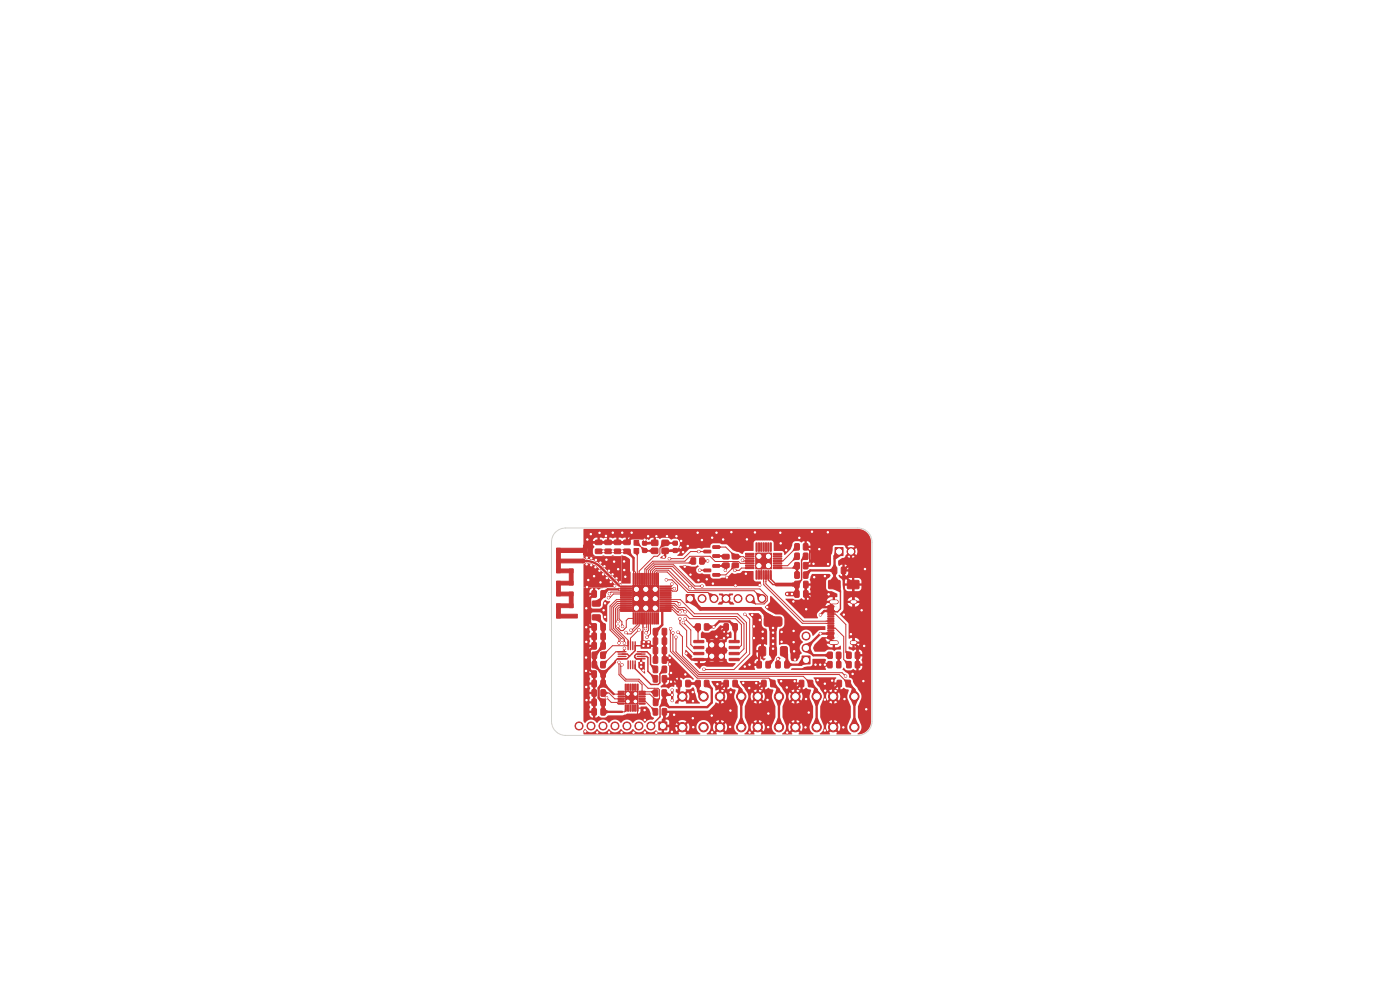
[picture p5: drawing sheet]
<svg xmlns="http://www.w3.org/2000/svg" width="297mm" height="210mm" viewBox="0 0 297 210" stroke-linecap="round" stroke-linejoin="round" font-family="sans-serif">
<g fill="#c83434" stroke="#c83434" stroke-width=".21">
<path d="M123.8 115.6h.8v2.1h-.8z"/>
<path d="M136 136h2v1.5h-2z"/>
<path d="M166.5 140.3h.7l.2 .1v1.1l-.1 .2h-.6l-.2-.1z"/>
<path d="M164.6 140.3h.7l.2 .1v1.1l-.1 .2h-.6l-.2-.1z"/>
<path d="M126.3 116.5h1.3l.1 .2v.6l-.2 .2-1.1-.1-.1-.2z"/>
<path d="M126.3 114.6h1.3l.1 .2v.6l-.2 .2-1.1-.1-.1-.2z"/>
<path d="M138.6 135.3h.7l.2 .1v1.1l-.1 .2h-.6l-.2-.1z"/>
<path d="M140.5 135.3h.7l.2 .1v1.1l-.1 .2h-.6l-.2-.1z"/>
<path d="M153.4 119.5l1.1-.1 .2 .3v.6l-.3 .1h-.9l-.2-.2z"/>
<path d="M153.4 117.6h1.1l.2 .2v.6l-.3 .2h-.9l-.2-.2z"/>
<path d="M155.4 117.6h1.1l.2 .2v.6l-.3 .2h-.9l-.2-.2z"/>
<path d="M155.4 119.5l1.1-.1 .2 .3v.6l-.3 .1h-.9l-.2-.2z"/>
<path d="M136.3 116.4h.9v.8h-.9z"/>
<path d="M136.3 114.8h.9v.8h-.9z"/>
<path d="M162.5 140.3h.7l.2 .1v1.1l-.1 .2h-.6l-.2-.1z"/>
<path d="M160.6 140.3h.7l.2 .1v1.1l-.1 .2h-.6l-.2-.1z"/>
<path d="M146.6 118.4l.8-.1 .2 .2v1l-.2 .2h-.6l-.2-.2z"/>
<path d="M148.5 118.4l.7-.1 .2 .2v1l-.1 .2h-.7l-.2-.2z"/>
<path d="M160.4 121.1h.2v1.8l-.2-.1z"/>
<path d="M160.9 121.1h.2v1.8l-.2-.1z"/>
<path d="M161.4 121.1h.2v1.8l-.2-.1z"/>
<path d="M161.9 121.1h.2v1.8l-.2-.1z"/>
<path d="M162.4 121.1h.2v1.8l-.2-.1z"/>
<path d="M162.9 121.1h.2v1.8l-.2-.1z"/>
<path d="M163.4 121.1h.2v1.8l-.2-.1z"/>
<path d="M164.1 120.4h1.7l.1 .2h-1.8z"/>
<path d="M164.1 119.9h1.7l.1 .2h-1.8z"/>
<path d="M164.1 119.4h1.7l.1 .2h-1.8z"/>
<path d="M164.1 118.9h1.7l.1 .2h-1.8z"/>
<path d="M164.1 118.4h1.7l.1 .2h-1.8z"/>
<path d="M164.1 117.9h1.7l.1 .2h-1.8z"/>
<path d="M164.1 117.4h1.7l.1 .2h-1.8z"/>
<path d="M163.4 115.2h.2v1.8l-.2-.1z"/>
<path d="M162.9 115.2h.2v1.8l-.2-.1z"/>
<path d="M162.4 115.2h.2v1.8l-.2-.1z"/>
<path d="M161.9 115.2h.2v1.8l-.2-.1z"/>
<path d="M161.4 115.2h.2v1.8l-.2-.1z"/>
<path d="M160.9 115.2h.2v1.8l-.2-.1z"/>
<path d="M160.4 115.2h.2v1.8l-.2-.1z"/>
<path d="M158.2 117.4h1.7v.2h-1.7z"/>
<path d="M158.2 117.9h1.7v.2h-1.7z"/>
<path d="M158.2 118.4h1.7v.2h-1.7z"/>
<path d="M158.2 118.9h1.7v.2h-1.7z"/>
<path d="M158.2 119.4h1.7v.2h-1.7z"/>
<path d="M158.2 119.9h1.7v.2h-1.7z"/>
<path d="M158.2 120.4h1.7v.2h-1.7z"/>
<path d="M160.3 117.3h3.4v3.4h-3.4z"/>
<path d="M140.5 146.4l.7-.1 .2 .2v1l-.1 .2h-.7l-.2-.2z"/>
<path d="M138.6 146.4l.7-.1 .3 .2v1l-.2 .2h-.6l-.2-.2z"/>
<path d="M127.5 125.3h.7l.2 .1 .1 1.1-.2 .2h-.6l-.2-.1z"/>
<path d="M125.6 125.3h.7l.2 .1 .1 1.1-.2 .2h-.6l-.2-.1z"/>
<path d="M179.8 123.2h2.4v1.6h-2.4z"/>
<path d="M175.8 123.2h2.4v1.6h-2.4z"/>
<path d="M140.5 141.3h.7l.2 .1v1.1l-.1 .2h-.6l-.2-.1z"/>
<path d="M138.6 141.3h.7l.2 .1v1.1l-.1 .2h-.6l-.2-.1z"/>
<path d="M145.5 144.3h.7l.2 .1v1.1l-.1 .2h-.6l-.2-.1z"/>
<path d="M143.6 144.3h.7l.2 .1v1.1l-.1 .2h-.6l-.2-.1z"/>
<path d="M145.5 126.1h1.7v1.7h-1.7z"/>
<path d="M125.6 146.3h.7l.2 .1 .1 1.1-.2 .2h-.6l-.2-.1z"/>
<path d="M127.5 146.3h.7l.2 .1 .1 1.1-.2 .2h-.6l-.2-.1z"/>
<path d="M138.6 139.3h.7l.2 .1v1.1l-.1 .2h-.6l-.2-.1z"/>
<path d="M140.5 139.3h.7l.2 .1v1.1l-.1 .2h-.6l-.2-.1z"/>
<path d="M179.5 144.3h.7l.2 .1v1.1l-.1 .2h-.6l-.2-.1z"/>
<path d="M177.6 144.3h.7l.2 .1v1.1l-.1 .2h-.6l-.2-.1z"/>
<path d="M176.6 120.3h.7l.2 .1 .1 1.1-.2 .2h-.6l-.2-.1z"/>
<path d="M178.5 120.3h.7l.2 .1 .1 1.1-.2 .2h-.6l-.2-.1z"/>
<path d="M127.5 134.3h.7l.2 .1 .1 1.1-.2 .2h-.6l-.2-.1z"/>
<path d="M125.6 134.3h.7l.2 .1 .1 1.1-.2 .2h-.6l-.2-.1z"/>
<path d="M132.3 116.5h1.3l.1 .2v.6l-.2 .2-1.1-.1-.1-.2z"/>
<path d="M132.3 114.6h1.3l.1 .2v.6l-.2 .2-1.1-.1-.1-.2z"/>
<path d="M127.5 142.3h.7l.2 .1 .1 1.1-.2 .2h-.6l-.2-.1z"/>
<path d="M125.6 142.3h.7l.2 .1 .1 1.1-.2 .2h-.6l-.2-.1z"/>
<path d="M127.5 136.3h.7l.2 .1 .1 1.1-.2 .2h-.6l-.2-.1z"/>
<path d="M125.6 136.3h.7l.2 .1 .1 1.1-.2 .2h-.6l-.2-.1z"/>
<path d="M161 137.3l.3-.1h.9l.2 .1v1.5l-.1 .3-1 .1-.3-.2z"/>
<path d="M163.3 137.3l.3-.1h.9l.2 .1v1.5l-.1 .3-1 .1-.3-.2z"/>
<path d="M162.2 131l.4-.1h3l.3 .3-.1 1.4-.4 .3-3-.1-.3-.4v-1.2z"/>
<path d="M165.6 137.3l.3-.1h.9l.2 .1 .1 1.5-.2 .3-1 .1-.3-.2z"/>
<path d="M175.6 138.4l.7-.1 .3 .2v1l-.2 .2h-.6l-.2-.2z"/>
<path d="M177.5 138.4l.7-.1 .2 .2v1l-.1 .2h-.7l-.2-.2z"/>
<path d="M175.6 140.4l.7-.1 .2 .2v1l-.1 .2h-.6l-.2-.2z"/>
<path d="M177.5 140.4l.7-.1 .2 .2v1l-.1 .2h-.6l-.2-.2z"/>
<path d="M125.6 138.4l.7-.1 .3 .2v1l-.2 .2h-.6l-.2-.2z"/>
<path d="M127.5 138.4l.7-.1 .2 .2v1l-.1 .2h-.7l-.2-.2z"/>
<path d="M155.5 132.3h.7l.2 .1v1.1l-.1 .2h-.6l-.2-.1z"/>
<path d="M153.6 132.3h.7l.2 .1v1.1l-.1 .2h-.6l-.2-.1z"/>
<path d="M170.5 115.4l.7-.1 .2 .2v1l-.1 .2h-.7l-.2-.2z"/>
<path d="M168.6 115.4l.7-.1 .3 .2v1l-.2 .2h-.6l-.2-.2z"/>
<path d="M175.6 134.9h1.2l.1 .5-1.2 .1z"/>
<path d="M175.6 134.1h1.2l.1 .5-1.2 .1z"/>
<path d="M175.6 133.1h1.2l.1 .2-1.2 .1z"/>
<path d="M175.6 132.1h1.2l.1 .2-1.2 .1z"/>
<path d="M175.6 131.6h1.2l.1 .2-1.2 .1z"/>
<path d="M175.6 130.6h1.2l.1 .2-1.2 .1z"/>
<path d="M175.6 129.3h1.2l.1 .5-1.2 .1z"/>
<path d="M175.6 128.5h1.2l.1 .5-1.2 .1z"/>
<path d="M175.6 130.1h1.2l.1 .2-1.2 .1z"/>
<path d="M175.6 131.1h1.2l.1 .2-1.2 .1z"/>
<path d="M175.6 132.6h1.2l.1 .2-1.2 .1z"/>
<path d="M175.6 133.6h1.2l.1 .2-1.2 .1z"/>
<path d="M128.3 116.5h1.3l.1 .2v.6l-.2 .2-1.1-.1-.1-.2z"/>
<path d="M128.3 114.6h1.3l.1 .2v.6l-.2 .2-1.1-.1-.1-.2z"/>
<path d="M125.7 130.5l1.5-.1 .2 .3v.7l-.3 .1h-1.3l-.2-.2z"/>
<path d="M125.7 127.5h1.5l.2 .2v.7l-.3 .2h-1.3l-.2-.2z"/>
<path d="M179.6 138.4l.7-.1 .3 .2v1l-.2 .2h-.6l-.2-.2z"/>
<path d="M181.5 138.4l.7-.1 .2 .2v1l-.1 .2h-.6l-.3-.2z"/>
<path d="M138.6 133.3h.7l.2 .1v1.1l-.1 .2h-.6l-.2-.1z"/>
<path d="M140.5 133.3h.7l.2 .1v1.1l-.1 .2h-.6l-.2-.1z"/>
<path d="M151.2 121.7h1.4l.1 .5h-1.4z"/>
<path d="M151.2 119.8h1.4l.1 .5h-1.4z"/>
<path d="M149.4 120.7h1.3l.1 .5-1.4 .1z"/>
<path d="M179.6 140.4l.7-.1 .3 .2v1l-.2 .2h-.6l-.2-.2z"/>
<path d="M181.5 140.4l.7-.1 .2 .2v1l-.1 .2h-.6l-.3-.2z"/>
<path d="M170.1 139.2h1.7v1.7h-1.7z"/>
<path d="M131.6 124.3h2.3l.1 .2h-2.3z"/>
<path d="M131.6 124.7h2.3l.1 .2h-2.3z"/>
<path d="M131.6 125.1h2.3l.1 .2h-2.3z"/>
<path d="M131.6 125.5h2.3l.1 .2h-2.3z"/>
<path d="M131.6 125.9h2.3l.1 .2h-2.3z"/>
<path d="M131.6 126.3h2.3l.1 .2h-2.3z"/>
<path d="M131.6 126.7h2.3l.1 .2h-2.3z"/>
<path d="M131.6 127.1h2.3l.1 .2h-2.3z"/>
<path d="M131.6 127.5h2.3l.1 .2h-2.3z"/>
<path d="M131.6 127.9h2.3l.1 .2h-2.3z"/>
<path d="M131.6 128.3h2.3l.1 .2h-2.3z"/>
<path d="M131.6 128.7h2.3l.1 .2h-2.3z"/>
<path d="M131.6 129.1h2.3l.1 .2h-2.3z"/>
<path d="M131.6 129.5h2.3l.1 .2h-2.3z"/>
<path d="M134.3 130l.2 .1-.1 2.3-.1-.1z"/>
<path d="M134.7 130l.2 .1-.1 2.3-.1-.1z"/>
<path d="M135.1 130l.2 .1-.1 2.3-.1-.1z"/>
<path d="M135.5 130l.2 .1-.1 2.3-.1-.1z"/>
<path d="M135.9 130l.2 .1-.1 2.3-.1-.1z"/>
<path d="M136.3 130l.2 .1-.1 2.3-.1-.1z"/>
<path d="M136.7 130l.2 .1-.1 2.3-.1-.1z"/>
<path d="M137.1 130l.2 .1-.1 2.3-.1-.1z"/>
<path d="M137.5 130l.2 .1-.1 2.3-.1-.1z"/>
<path d="M137.9 130l.2 .1-.1 2.3-.1-.1z"/>
<path d="M138.3 130l.2 .1v2.3l-.2-.1z"/>
<path d="M138.7 130l.2 .1v2.3l-.2-.1z"/>
<path d="M139.1 130l.2 .1v2.3l-.2-.1z"/>
<path d="M139.5 130l.2 .1v2.3l-.2-.1z"/>
<path d="M140 129.5h2.3l.1 .2h-2.3z"/>
<path d="M140 129.1h2.3l.1 .2h-2.3z"/>
<path d="M140 128.7h2.3l.1 .2h-2.3z"/>
<path d="M140 128.3h2.3l.1 .2h-2.3z"/>
<path d="M140 127.9h2.3l.1 .2h-2.3z"/>
<path d="M140 127.5h2.3l.1 .2h-2.3z"/>
<path d="M140 127.1h2.3l.1 .2h-2.3z"/>
<path d="M140 126.7h2.3l.1 .2h-2.3z"/>
<path d="M140 126.3h2.3l.1 .2h-2.3z"/>
<path d="M140 125.9h2.3l.1 .2h-2.3z"/>
<path d="M140 125.5h2.3l.1 .2h-2.3z"/>
<path d="M140 125.1h2.3l.1 .2h-2.3z"/>
<path d="M140 124.7h2.3l.1 .2h-2.3z"/>
<path d="M140 124.3h2.3l.1 .2h-2.3z"/>
<path d="M139.5 121.6l.2 .1v2.3h-.2z"/>
<path d="M139.1 121.6l.2 .1v2.3h-.2z"/>
<path d="M138.7 121.6l.2 .1v2.3h-.2z"/>
<path d="M138.3 121.6l.2 .1v2.3h-.2z"/>
<path d="M137.9 121.6l.2 .1-.1 2.3h-.1z"/>
<path d="M137.5 121.6l.2 .1-.1 2.3h-.1z"/>
<path d="M137.1 121.6l.2 .1-.1 2.3h-.1z"/>
<path d="M136.7 121.6l.2 .1-.1 2.3h-.1z"/>
<path d="M136.3 121.6l.2 .1-.1 2.3h-.1z"/>
<path d="M135.9 121.6l.2 .1-.1 2.3h-.1z"/>
<path d="M135.5 121.6l.2 .1-.1 2.3h-.1z"/>
<path d="M135.1 121.6l.2 .1-.1 2.3h-.1z"/>
<path d="M134.7 121.6l.2 .1-.1 2.3h-.1z"/>
<path d="M134.3 121.6l.2 .1-.1 2.3h-.1z"/>
<path d="M134.2 124.2h5.6v5.6h-5.6z"/>
<path d="M147.6 132.4l.7-.1 .3 .2v1l-.2 .2h-.6l-.2-.2z"/>
<path d="M149.5 132.4l.7-.1 .2 .2v1l-.1 .2h-.6l-.3-.2z"/>
<path d="M127.5 144.3h.7l.2 .1 .1 1.1-.2 .2h-.6l-.2-.1z"/>
<path d="M125.6 144.3h.7l.2 .1 .1 1.1-.2 .2h-.6l-.2-.1z"/>
<path d="M134.5 116.4h1v1h-1z"/>
<path d="M134.5 114.7h1v1h-1z"/>
<path d="M138.3 116.3h1.2v1.1h-1.2z"/>
<path d="M140.5 116.3h1.2v1.1h-1.2z"/>
<path d="M140.5 114.6h1.2v1.1h-1.2z"/>
<path d="M138.3 114.6h1.2v1.1h-1.2z"/>
<path d="M138.6 137.3h.7l.2 .1v1.1l-.1 .2h-.6l-.2-.1z"/>
<path d="M140.5 137.3h.7l.2 .1v1.1l-.1 .2h-.6l-.2-.1z"/>
<path d="M147.2 135.9l2-.1 .1 .4-.1 .1h-1.9z"/>
<path d="M147.2 137.2l2-.1 .1 .4-.1 .1h-1.9z"/>
<path d="M147.2 138.4h2l.1 .4-.1 .1h-1.9z"/>
<path d="M147.2 139.7h2l.1 .3-.1 .2h-1.9z"/>
<path d="M154.7 139.7h2l.1 .3-.1 .2h-1.9z"/>
<path d="M154.7 138.4h2l.1 .4-.1 .1h-1.9z"/>
<path d="M154.7 137.2l2-.1 .1 .4-.1 .1h-1.9z"/>
<path d="M154.7 135.9l2-.1 .1 .4-.1 .1h-1.9z"/>
<path d="M150.3 135.9h3.4v4.3h-3.4z"/>
<path d="M118.1 130.3h4.4v.8h-4.4z"/>
<path d="M118.1 128.1h.8v3h-.8z"/>
<path d="M118.1 128.1h3.5v.8h-3.5z"/>
<path d="M120.8 125.6h.8v3.3h-.8z"/>
<path d="M118.1 125.6h3.5v.8h-3.5z"/>
<path d="M118.1 123.3h.8v3.1h-.8z"/>
<path d="M118.1 123.3h3.5v.8h-3.5z"/>
<path d="M120.8 120.7h.8v3.4h-.8z"/>
<path d="M118.1 120.7h3.5v.8h-3.5z"/>
<path d="M118.1 118.6h5.7v.8h-5.7z"/>
<path d="M118.1 116.3h.8v5.2h-.8z"/>
<path d="M118.1 116.3h5.7v.9h-5.7z"/>
<path d="M127.5 148.3h.7l.2 .1 .1 1.1-.2 .2h-.6l-.2-.1z"/>
<path d="M125.6 148.3h.7l.2 .1 .1 1.1-.2 .2h-.6l-.2-.1z"/>
<path d="M135.1 145.1l.3 .1-.1 1.3-.2-.1z"/>
<path d="M134.6 145.1l.3 .1-.1 1.3-.2-.1z"/>
<path d="M134.1 145.1l.3 .1-.1 1.3-.2-.1z"/>
<path d="M133.6 145.1l.3 .1-.1 1.3-.2-.1z"/>
<path d="M133.1 145.1l.3 .1-.1 1.3-.2-.1z"/>
<path d="M132.6 145.1l.3 .1-.1 1.3-.2-.1z"/>
<path d="M131.1 146.6h1.3v.2l-1.2 .1z"/>
<path d="M131.1 147.1h1.3v.2l-1.2 .1z"/>
<path d="M131.1 147.6h1.3v.2l-1.2 .1z"/>
<path d="M131.1 148.1h1.3v.2l-1.2 .1z"/>
<path d="M131.1 148.6h1.3v.2l-1.2 .1z"/>
<path d="M131.1 149.1h1.3v.2l-1.2 .1z"/>
<path d="M132.6 149.6h.3l-.1 1.3-.2-.1z"/>
<path d="M133.1 149.6h.3l-.1 1.3-.2-.1z"/>
<path d="M133.6 149.6h.3l-.1 1.3-.2-.1z"/>
<path d="M134.1 149.6h.3l-.1 1.3-.2-.1z"/>
<path d="M134.6 149.6h.3l-.1 1.3-.2-.1z"/>
<path d="M135.1 149.6h.3l-.1 1.3-.2-.1z"/>
<path d="M135.6 149.1h1.2l.1 .2-1.3 .1z"/>
<path d="M135.6 148.6h1.2l.1 .2-1.3 .1z"/>
<path d="M135.6 148.1h1.2l.1 .2-1.3 .1z"/>
<path d="M135.6 147.6h1.2l.1 .2-1.3 .1z"/>
<path d="M135.6 147.1h1.2l.1 .2-1.3 .1z"/>
<path d="M135.6 146.6h1.2l.1 .2-1.3 .1z"/>
<path d="M132.6 146.7h2.7v2.7h-2.7z"/>
<path d="M140.5 148.4l.7-.1 .2 .2v1l-.1 .2h-.7l-.2-.2z"/>
<path d="M138.6 148.4l.7-.1 .3 .2v1l-.2 .2h-.6l-.2-.2z"/>
<path d="M168.6 121.4l.7-.1 .3 .2v1l-.2 .2h-.6l-.2-.2z"/>
<path d="M170.5 121.4l.7-.1 .2 .2v1l-.1 .2h-.7l-.2-.2z"/>
<path d="M168.6 123.3h.7l.2 .1v1.1l-.1 .2h-.6l-.2-.1z"/>
<path d="M170.5 123.3h.7l.2 .1v1.1l-.1 .2h-.6l-.2-.1z"/>
<path d="M127.5 132.3h.7l.2 .1 .1 1.1-.2 .2h-.6l-.2-.1z"/>
<path d="M125.6 132.3h.7l.2 .1 .1 1.1-.2 .2h-.6l-.2-.1z"/>
<path d="M127.5 150.3h.7l.2 .1 .1 1.1-.2 .2h-.6l-.2-.1z"/>
<path d="M125.6 150.3h.7l.2 .1 .1 1.1-.2 .2h-.6l-.2-.1z"/>
<path d="M163.5 144.3h.7l.2 .1v1.1l-.1 .2h-.6l-.2-.1z"/>
<path d="M161.6 144.3h.7l.2 .1v1.1l-.1 .2h-.6l-.2-.1z"/>
<path d="M168.6 125.3h.7l.2 .1v1.1l-.1 .2h-.6l-.2-.1z"/>
<path d="M170.5 125.3h.7l.2 .1v1.1l-.1 .2h-.6l-.2-.1z"/>
<path d="M138.6 143.3h.7l.2 .1v1.1l-.1 .2h-.6l-.2-.1z"/>
<path d="M140.5 143.3h.7l.2 .1v1.1l-.1 .2h-.6l-.2-.1z"/>
<path d="M168.6 117.4l.7-.1 .3 .2v1l-.2 .2h-.6l-.2-.2z"/>
<path d="M170.5 117.4l.7-.1 .2 .2v1l-.1 .2h-.7l-.2-.2z"/>
<path d="M142.8 114.8h.9v.8h-.9z"/>
<path d="M142.8 116.4h.9v.8h-.9z"/>
<path d="M171.5 144.3h.7l.2 .1 .1 1.1-.2 .2h-.6l-.2-.1z"/>
<path d="M169.6 144.3h.7l.2 .1 .1 1.1-.2 .2h-.6l-.2-.1z"/>
<path d="M139.8 153.2h1.7v1.7h-1.7z"/>
<path d="M151.2 117.7h1.4l.1 .5h-1.4z"/>
<path d="M151.2 115.8h1.4l.1 .5h-1.4z"/>
<path d="M149.4 116.7h1.3l.1 .5-1.4 .1z"/>
<path d="M170.5 119.4l.7-.1 .2 .2v1l-.1 .2h-.7l-.2-.2z"/>
<path d="M168.6 119.4l.7-.1 .3 .2v1l-.2 .2h-.6l-.2-.2z"/>
<path d="M149.5 144.4l.7-.1 .2 .2v1l-.1 .2h-.6l-.3-.2z"/>
<path d="M147.6 144.4l.7-.1 .3 .2v1l-.2 .2h-.6l-.2-.2z"/>
<path d="M177.1 116.2h1.7v1.7h-1.7z"/>
<path d="M155.5 144.3h.7l.2 .1v1.1l-.1 .2h-.6l-.2-.1z"/>
<path d="M153.6 144.3h.7l.2 .1v1.1l-.1 .2h-.6l-.2-.1z"/>
<path d="M130.3 116.5h1.3l.1 .2v.6l-.2 .2-1.1-.1-.1-.2z"/>
<path d="M130.3 114.6h1.3l.1 .2v.6l-.2 .2-1.1-.1-.1-.2z"/>
<path d="M138.6 150.3h.7l.2 .1v1.1l-.1 .2h-.6l-.2-.1z"/>
<path d="M140.5 150.3h.7l.2 .1v1.1l-.1 .2h-.6l-.2-.1z"/>
<path d="M125.6 140.4l.7-.1 .3 .2v1l-.2 .2h-.6l-.2-.2z"/>
<path d="M127.5 140.4l.7-.1 .2 .2v1l-.1 .2h-.7l-.2-.2z"/>
<circle cx="161" cy="120" r=".65"/>
<circle cx="163" cy="120" r=".65"/>
<circle cx="161" cy="118" r=".65"/>
<circle cx="163" cy="118" r=".65"/>
<circle cx="168.7" cy="154.2" r="1"/>
<circle cx="168.7" cy="147.7" r="1"/>
<circle cx="173.3" cy="154.2" r="1"/>
<circle cx="173.3" cy="147.7" r="1"/>
<circle cx="148.9" cy="127" r=".85"/>
<circle cx="151.5" cy="127" r=".85"/>
<circle cx="154" cy="127" r=".85"/>
<circle cx="156.6" cy="127" r=".85"/>
<circle cx="159.1" cy="127" r=".85"/>
<circle cx="161.6" cy="127" r=".85"/>
<circle cx="176.7" cy="154.2" r="1"/>
<circle cx="176.7" cy="147.7" r="1"/>
<circle cx="181.3" cy="154.2" r="1"/>
<circle cx="181.2" cy="147.7" r="1"/>
<circle cx="171" cy="137.5" r=".85"/>
<circle cx="171" cy="134.9" r=".85"/>
<circle cx="135" cy="125" r=".65"/>
<circle cx="135" cy="127" r=".65"/>
<circle cx="135" cy="129" r=".65"/>
<circle cx="137" cy="125" r=".65"/>
<circle cx="137" cy="127" r=".65"/>
<circle cx="137" cy="129" r=".65"/>
<circle cx="139" cy="125" r=".65"/>
<circle cx="139" cy="127" r=".65"/>
<circle cx="139" cy="129" r=".65"/>
<circle cx="151" cy="136.8" r=".65"/>
<circle cx="151" cy="139.2" r=".65"/>
<circle cx="153" cy="136.8" r=".65"/>
<circle cx="153" cy="139.2" r=".65"/>
<circle cx="123.8" cy="119" r=".4"/>
<circle cx="123.8" cy="116.7" r=".45"/>
<circle cx="134.8" cy="147.2" r=".4"/>
<circle cx="133.2" cy="147.2" r=".4"/>
<circle cx="134.8" cy="148.8" r=".4"/>
<circle cx="133.2" cy="148.8" r=".4"/>
<circle cx="144.7" cy="154.2" r="1"/>
<circle cx="144.7" cy="147.7" r="1"/>
<circle cx="149.2" cy="154.2" r="1"/>
<circle cx="149.2" cy="147.7" r="1"/>
<circle cx="138.1" cy="154" r=".85"/>
<circle cx="135.5" cy="154" r=".85"/>
<circle cx="133" cy="154" r=".85"/>
<circle cx="130.5" cy="154" r=".85"/>
<circle cx="127.9" cy="154" r=".85"/>
<circle cx="125.4" cy="154" r=".85"/>
<circle cx="122.8" cy="154" r=".85"/>
<circle cx="160.7" cy="154.2" r="1"/>
<circle cx="160.7" cy="147.7" r="1"/>
<circle cx="165.3" cy="154.2" r="1"/>
<circle cx="165.3" cy="147.7" r="1"/>
<circle cx="152.7" cy="154.2" r="1"/>
<circle cx="152.7" cy="147.7" r="1"/>
<circle cx="157.2" cy="154.2" r="1"/>
<circle cx="157.2" cy="147.7" r="1"/>
<circle cx="180.5" cy="117" r=".85"/>
<circle cx="128.5" cy="113.7" r=".25"/>
<circle cx="148.2" cy="123.1" r=".25"/>
<circle cx="180.9" cy="143" r=".25"/>
<circle cx="180.5" cy="134.5" r=".25"/>
<circle cx="124.8" cy="123" r=".25"/>
<circle cx="155" cy="150.7" r=".25"/>
<circle cx="149.9" cy="122.9" r=".25"/>
<circle cx="159" cy="141" r=".25"/>
<circle cx="175" cy="145" r=".25"/>
<circle cx="145.9" cy="115.8" r=".25"/>
<circle cx="128.6" cy="118.7" r=".25"/>
<circle cx="126.7" cy="155.4" r=".25"/>
<circle cx="168.4" cy="136.2" r=".25"/>
<circle cx="124.4" cy="148.5" r=".25"/>
<circle cx="129.2" cy="121.1" r=".25"/>
<circle cx="158.9" cy="146" r=".25"/>
<circle cx="163" cy="151.4" r=".25"/>
<circle cx="132.4" cy="119.1" r=".25"/>
<circle cx="165.7" cy="144.5" r=".25"/>
<circle cx="147" cy="152.4" r=".25"/>
<circle cx="161.2" cy="124.1" r=".25"/>
<circle cx="130.4" cy="124.3" r=".25"/>
<circle cx="144.9" cy="117.1" r=".25"/>
<circle cx="183.3" cy="137" r=".25"/>
<circle cx="139.2" cy="155.4" r=".25"/>
<circle cx="174" cy="141" r=".25"/>
<circle cx="159.9" cy="135.4" r=".25"/>
<circle cx="127.9" cy="121.8" r=".25"/>
<circle cx="151.1" cy="114.1" r=".25"/>
<circle cx="136" cy="140.6" r=".25"/>
<circle cx="157.7" cy="144.8" r=".25"/>
<circle cx="136.8" cy="152.7" r=".25"/>
<circle cx="162.8" cy="148.5" r=".25"/>
<circle cx="141.5" cy="113.7" r=".25"/>
<circle cx="171" cy="148.3" r=".25"/>
<circle cx="179.1" cy="148.3" r=".25"/>
<circle cx="183.2" cy="144.5" r=".25"/>
<circle cx="163" cy="154.2" r=".25"/>
<circle cx="171.6" cy="151.1" r=".25"/>
<circle cx="178.9" cy="154.3" r=".25"/>
<circle cx="172.7" cy="122.4" r=".25"/>
<circle cx="165.6" cy="115.3" r=".25"/>
<circle cx="173" cy="141" r=".25"/>
<circle cx="159" cy="155.4" r=".25"/>
<circle cx="128.1" cy="129.4" r=".25"/>
<circle cx="169.6" cy="114.1" r=".25"/>
<circle cx="131.1" cy="120.7" r=".25"/>
<circle cx="168.5" cy="138.2" r=".25"/>
<circle cx="179" cy="130.4" r=".25"/>
<circle cx="145.4" cy="143.1" r=".25"/>
<circle cx="183.8" cy="150.5" r=".25"/>
<circle cx="132.7" cy="122.4" r=".25"/>
<circle cx="125.4" cy="119.9" r=".25"/>
<circle cx="165.5" cy="113" r=".25"/>
<circle cx="134.4" cy="155.4" r=".25"/>
<circle cx="128.2" cy="120.1" r=".25"/>
<circle cx="168.6" cy="139.9" r=".25"/>
<circle cx="175.8" cy="126.1" r=".25"/>
<circle cx="158.2" cy="121.7" r=".25"/>
<circle cx="132.4" cy="120.9" r=".25"/>
<circle cx="130.3" cy="119.1" r=".25"/>
<circle cx="132" cy="113" r=".25"/>
<circle cx="124.4" cy="133.1" r=".25"/>
<circle cx="142.3" cy="142.8" r=".25"/>
<circle cx="128.3" cy="130.9" r=".25"/>
<circle cx="172.3" cy="112.8" r=".25"/>
<circle cx="146.5" cy="121.9" r=".25"/>
<circle cx="159.9" cy="132.9" r=".25"/>
<circle cx="155" cy="146.9" r=".25"/>
<circle cx="175" cy="141" r=".25"/>
<circle cx="173.5" cy="144.3" r=".25"/>
<circle cx="124.6" cy="114.4" r=".25"/>
<circle cx="124.3" cy="139.5" r=".25"/>
<circle cx="131.9" cy="155.4" r=".25"/>
<circle cx="154.2" cy="122.5" r=".25"/>
<circle cx="136.8" cy="114.5" r=".25"/>
<circle cx="124.4" cy="129" r=".25"/>
<circle cx="175.1" cy="146.5" r=".25"/>
<circle cx="154.4" cy="134.8" r=".25"/>
<circle cx="148" cy="113" r=".25"/>
<circle cx="155.2" cy="112.9" r=".25"/>
<circle cx="124.4" cy="145.7" r=".25"/>
<circle cx="151.2" cy="123.8" r=".25"/>
<circle cx="125.3" cy="113.3" r=".25"/>
<circle cx="168.6" cy="144.5" r=".25"/>
<circle cx="126" cy="122.2" r=".25"/>
<circle cx="152.2" cy="145.1" r=".25"/>
<circle cx="131.6" cy="123.5" r=".25"/>
<circle cx="130" cy="113" r=".25"/>
<circle cx="183.5" cy="120.7" r=".25"/>
<circle cx="137.5" cy="113.7" r=".25"/>
<circle cx="144.4" cy="116.1" r=".25"/>
<circle cx="142.1" cy="140.9" r=".25"/>
<circle cx="128.7" cy="122.6" r=".25"/>
<circle cx="170.9" cy="154.3" r=".25"/>
<circle cx="176.5" cy="144.4" r=".25"/>
<circle cx="153.6" cy="135.4" r=".25"/>
<circle cx="140.8" cy="118.2" r=".25"/>
<circle cx="126.3" cy="120.3" r=".25"/>
<circle cx="161.2" cy="131.5" r=".25"/>
<circle cx="152" cy="113" r=".25"/>
<circle cx="151.1" cy="155.3" r=".25"/>
<circle cx="175" cy="148.4" r=".25"/>
<circle cx="175" cy="122.2" r=".25"/>
<circle cx="124.4" cy="119.7" r=".25"/>
<circle cx="166.8" cy="116.7" r=".25"/>
<circle cx="153.4" cy="114.4" r=".25"/>
<circle cx="165.8" cy="136.1" r=".25"/>
<circle cx="175.6" cy="112.9" r=".25"/>
<circle cx="165.8" cy="134.1" r=".25"/>
<circle cx="173.8" cy="116.5" r=".25"/>
<circle cx="154.9" cy="154.2" r=".25"/>
<circle cx="142.1" cy="139.6" r=".25"/>
<circle cx="171" cy="129.2" r=".25"/>
<circle cx="147" cy="148.7" r=".25"/>
<circle cx="129.2" cy="155.4" r=".25"/>
<circle cx="152" cy="135.1" r=".25"/>
<circle cx="162.7" cy="128.8" r=".25"/>
<circle cx="130.8" cy="122.7" r=".25"/>
<circle cx="161.8" cy="134" r=".25"/>
<circle cx="144.5" cy="114.7" r=".25"/>
<circle cx="143" cy="151.6" r=".25"/>
<circle cx="148.9" cy="114.6" r=".25"/>
<circle cx="124.5" cy="118.3" r=".25"/>
<circle cx="160.2" cy="112.9" r=".25"/>
<circle cx="124.5" cy="124.5" r=".25"/>
<circle cx="127.4" cy="123.5" r=".25"/>
<circle cx="167" cy="155.4" r=".25"/>
<circle cx="136.8" cy="155.4" r=".25"/>
<circle cx="158" cy="141.4" r=".25"/>
<circle cx="158.5" cy="114.4" r=".25"/>
<circle cx="124.3" cy="142.3" r=".25"/>
<circle cx="125.4" cy="118.4" r=".25"/>
<circle cx="168.4" cy="133.8" r=".25"/>
<circle cx="124.2" cy="155.2" r=".25"/>
<circle cx="145.3" cy="120.2" r=".25"/>
<circle cx="128.4" cy="128" r=".25"/>
<circle cx="172.6" cy="119.6" r=".25"/>
<circle cx="139.2" cy="113.7" r=".25"/>
<circle cx="160.4" cy="144.9" r=".25"/>
<circle cx="145.6" cy="138.6" r=".25"/>
<circle cx="165" cy="139.8" r=".25"/>
<circle cx="147.1" cy="154.3" r=".25"/>
<circle cx="168.3" cy="127.6" r=".25"/>
<circle cx="182.8" cy="129.5" r=".25"/>
<circle cx="161.8" cy="135.4" r=".25"/>
<circle cx="156" cy="124.2" r=".25"/>
<circle cx="127.4" cy="119.3" r=".25"/>
<circle cx="166.9" cy="145.8" r=".25"/>
<circle cx="147" cy="146.8" r=".25"/>
<circle cx="136.5" cy="142.2" r=".25"/>
<circle cx="159.6" cy="130.4" r=".25"/>
<circle cx="136" cy="141.4" r=".25"/>
<circle cx="127.2" cy="113" r=".25"/>
<circle cx="142.5" cy="155.2" r=".25"/>
<circle cx="129.6" cy="123.5" r=".25"/>
<circle cx="134" cy="113" r=".25"/>
<circle cx="136.8" cy="150.6" r=".25"/>
<circle cx="127.2" cy="121.1" r=".25"/>
<circle cx="143.5" cy="113.7" r=".25"/>
<circle cx="129.9" cy="121.8" r=".25"/>
<circle cx="151" cy="151.8" r=".25"/>
<circle cx="175.7" cy="119.7" r=".25"/>
<circle cx="126.4" cy="118.8" r=".25"/>
<circle cx="142.4" cy="144.6" r=".25"/>
<circle cx="124.4" cy="136.2" r=".25"/>
<circle cx="175" cy="155" r=".25"/>
<circle cx="132" cy="116.9" r=".25"/>
<circle cx="142.6" cy="148.6" r=".25"/>
<circle cx="164" cy="137.6" r=".25"/>
<circle cx="164" cy="134.2" r=".25"/>
<circle cx="142.6" cy="147.4" r=".25"/>
<circle cx="146.4" cy="124.7" r=".25"/>
<circle cx="136.5" cy="137" r=".25"/>
<circle cx="167" cy="126" r=".25"/>
<circle cx="137.5" cy="137" r=".25"/>
<circle cx="130" cy="116.9" r=".25"/>
<circle cx="164" cy="136.6" r=".25"/>
<circle cx="136.6" cy="136.2" r=".25"/>
<circle cx="137.6" cy="136.2" r=".25"/>
<circle cx="164" cy="133.2" r=".25"/>
<circle cx="128" cy="116.9" r=".25"/>
<circle cx="168" cy="126" r=".25"/>
<circle cx="142.6" cy="146.4" r=".25"/>
<circle cx="164" cy="135.4" r=".25"/>
<circle cx="151.4" cy="133" r=".25"/>
<circle cx="174" cy="130.4" r=".25"/>
<circle cx="174.1" cy="134.4" r=".25"/>
<circle cx="137.1" cy="134.2" r=".25"/>
<circle cx="142.8" cy="134.2" r=".25"/>
<circle cx="142.3" cy="133.4" r=".25"/>
<circle cx="136.9" cy="133.3" r=".25"/>
<circle cx="137.2" cy="135.2" r=".25"/>
<circle cx="143.4" cy="135.2" r=".25"/>
<circle cx="148.2" cy="117" r=".25"/>
<circle cx="158" cy="130.3" r=".25"/>
<circle cx="129.3" cy="125.9" r=".25"/>
<circle cx="142" cy="118.5" r=".25"/>
<circle cx="149.3" cy="142" r=".25"/>
<circle cx="132.8" cy="134.2" r=".25"/>
<circle cx="131.1" cy="132.8" r=".25"/>
<circle cx="132.1" cy="132.9" r=".25"/>
<circle cx="133.8" cy="133.7" r=".25"/>
<circle cx="131.1" cy="131.9" r=".25"/>
<circle cx="148.9" cy="124.3" r=".25"/>
<circle cx="150.1" cy="119" r=".25"/>
<circle cx="157.5" cy="118.8" r=".25"/>
<circle cx="131.3" cy="136.4" r=".25"/>
<circle cx="131.3" cy="140.5" r=".25"/>
<circle cx="132" cy="141" r=".25"/>
<circle cx="131.9" cy="135.8" r=".25"/>
<circle cx="144.2" cy="128.1" r=".25"/>
<circle cx="145" cy="132.1" r=".25"/>
<circle cx="132.5" cy="136.4" r=".25"/>
<circle cx="132.5" cy="137.5" r=".25"/>
<circle cx="155.9" cy="121" r=".25"/>
<circle cx="153.9" cy="121" r=".25"/>
<circle cx="145.3" cy="131.3" r=".25"/>
<circle cx="145.3" cy="129.8" r=".25"/>
<circle cx="144.2" cy="131.3" r=".25"/>
<circle cx="144.2" cy="129.8" r=".25"/>
<circle cx="143.8" cy="134.1" r=".25"/>
<circle cx="148.4" cy="121" r=".25"/>
<circle cx="179.4" cy="143.4" r=".25"/>
<circle cx="129.1" cy="126.8" r=".25"/>
<circle cx="141.4" cy="123" r=".25"/>
<circle cx="143.1" cy="124.9" r=".25"/>
<circle cx="128.7" cy="148" r=".25"/>
<circle cx="135.6" cy="133.6" r=".25"/>
<circle cx="142.5" cy="123.9" r=".25"/>
</g>
<g fill="none" stroke="#c83434" stroke-width=".3">
<path d="M170.9 116l.9 .9v2.2l-.9 .9M170.9 118l-.9 .9v4.1l-1 1M131.2 138.3h1.6M131.2 138.8h1.9l.4 .4M131.2 139.3h1.6M133.2 136.2v1.6M133.7 136.2v1.6M134.3 136.2v1.6M134.7 136.2v1.8l-1.7 1.8h-2l-.5 .4v.3M134.7 137h1.8M135.2 138.3h2l.8 .7v2l1 1M135.2 139.3h2l.2 .2v2.9l1.6 1.6"/>
<path d="M136 139.8v.3M136.8 138.8h-1.8l-.4 .3v.3l.4 .4h1.8M163 122v1l1 1h.7l-1.2-1.2v-.8M177 124l1.3 1.3v3.9l-.6 .6-1.4-.2M133.2 140.2v1.7M133.7 140.2v1.7M134.3 140.2v1.7M134.7 140.2v1.7l3.4 3.3h1.5l.4-.4v-1.8l.9-1M136 140.1h.1M140.9 149l-.9 .9v2.2l-1.9 1.9"/>
</g>
<path d="M167 126h2M176.3 136.3h1.1M176.3 127.7h1.1M180.8 136.3h.6M180.8 127.7h.6" fill="none" stroke="#c83434" stroke-width="1"/>
<path d="M146.4 127l2.2 2.2h12.7l2.7 2.7M164.7 124h4.3M173 141h3.1" fill="none" stroke="#c83434" stroke-width=".8"/>
<g fill="none" stroke="#c83434" stroke-width=".5">
<path d="M124.2 119a4.5 4.5 0 0 1 3.2 1.3l3.9 3.9M127 117h6l1.4 1.4v2.6M136.7 114.5l.8-.7h6l1 1v1.2l-.8 .8-2.6 .1M136.7 114.5l-.3-.3h-2.5l-.9 .9h-7.6l-1.2 1.2v.4M136.7 114.5v.7h2.2M178 117l-.9 1-.1 6M180.5 117v2.4l-1.5 1.6v1l2 2 .1 12.3 .8 .9v3.8M126 126l-.8 .9v5.2l.8 .9v4l-.9 .9v4.2l.9 .9v8M126.5 131l1.4 1.4v4.7l-1.8 1.9v2.1l1.8 1.9M131 125h-2.1l-1 1v.6l-1.4 1.4M136.3 134v2M137.5 137h1.5"/>
<path d="M140.5 129.8v2.8l-1.5 1.4v6M140.9 134v6l.5-.4h.7v1.3M149.9 133h1.5l1.2-1.2h2.2l1.1 1.2v2.9l-.2 .2M154 133l-2 2.1v2.9l-1.9 1.9h-1.9M161.8 134v4.1l-.8 .7v2.2h-2.6l-.4 .4M164 138.2v1.8l-1.1 1M165 139.8l.1 1.2M166.3 138.2l.6 .6v2.2h3.1l1-1M169 124v2M170.9 122h.1M170.9 124v2l2.9 2.8h2.5v-.5l.6-.6M176.3 135.2v.5l.6 .6"/>
<path d="M176.3 134.4h-2.2l-3.1 3.1 1.5 1.5h3.6M176.3 129.6h-1.4l-.8 .8M177.1 121h-5.2l-1 1M127.9 143v2M127.9 145l-.9 1v2.1l.9 .9v2h4.1M127.9 145l2.3 2.3M127.9 154h.1M130.5 140.5l-2.6 2.5M136 140.1v1.3M140.9 144h2.1l1 1v2.1l.7 .7M140.9 151v2.7l-.3 .3h3.9l.2 .3h-.5M142.6 146.4v2.2"/>
<path d="M145.9 145h2.2v1.6l1.2 1.2M149.9 145l1.1 1.1v2.9l-1 1h-8.1l-1-1v-2l.4 .4h1.3M154 145l-1.2 1.3v8M155.9 145l1.3 1.3v8M162 145l-1.3 1.3v8M163.9 145l1.3 1.3v8M170.1 145l-1.4 1.3v8M172 145l1.3 1.3v8M178 145l-1.2 1.3v8M179.9 145l1.3 1.3v8"/>
</g>
<g fill="none" stroke="#c83434" stroke-width=".21">
<path d="M135 115.2l1.8 1.7h2.1M135 116.9l.2 .2v5.7M143.2 115.2h-2.1l-1.1 1.1v1.2l-.5 .5h-.8l-3.1 3.2v1.6M147.1 119l-.4 .4h-8.1l-1.4 1.4v2M148.9 119h1.2M150.1 117h-3.6l-1.5 1.5h-3M151.9 116.1h2.1l2 2h1.7l.4 .4h.9M151.9 118h2l.1 .1M154 119.9v1l-.1 .1M156 119.9l-2 2.1h-2.1M157.5 118.8l.2 .2h1.3M159 119.5h-1.9l-.4-.4h-5l-1.1-1.1h-4.3l-1 1h-6.8l-1.7 1.7v2.1"/>
<path d="M169.1 116l-3 3h-1.2M169.1 118l-2 2h-2.2M131.1 132.8v.3l.6 .7M131.3 124.2l.2 .2h1.3M131.4 133.4h.1M132.1 135.3h.1M132.5 137.5v.8h-1.8l-2.8 2.7M132.5 136h.1M132.5 133.4h.1M132.8 128.4h-1.5l-.7 .7v4l2.6 2.7v1.2h-3.3l-2 2M132.8 124.8h-1.5l-.3 .2 .2 .2h1.6M132.8 125.6h-3.2l-.3 .3"/>
<path d="M132.8 128h-1.8l-.8 .9v4.4l2.3 2.3v.8M132.8 129.2h-1.3l-.2 .2v1.9l.6 .6v.8l.2 .2M132.8 127.6h-1.9l-1.1 1.1v4.8l2.1 2.1v.2M132.8 127.2h-2l-1.4 1.4v5l1.9 2v.8M132.8 128.8h-1.4l-.5 .5v2.4l.2 .2M132.8 126h-2.7l-.7 .8h-.3M134.4 122.8v-1.8l.4 .4v1.4M134.4 131.2h-1.1l-.4 .4v1.5l-.8 .7h-.4M135.2 131.2v1.3l-1.2 1.2h-.1M135.5 133.6l-1.8 1.8v1.6M135.6 131.2v1.5l-1.8 1.8h-.7l-.3-.3M136.4 131.2v2.7l-.1 .1"/>
<path d="M137.2 131.2v1.9l-.3 .2M137.6 131.2v2.5l-.5 .5M137.6 122.8v-1.8l1.2-1.2h4.1l4.5 4.5h1.5M138 131.2v3.2l-.8 .8M138 122.8v-1.7l.9-.9h3.8l4.8 4.7h13.7l1.6 1.6v.9l-.7 .7h-1.9l-1.1-1.1M138.4 122.8v-1.5l.7-.7h3.2l4.1 4.1M138.8 122.8v-1.4l.4-.4h2.6l4.4 4.3h13.8l1.6 1.7M139.2 122.8v-1.3l.2-.2h2.1l4.4 4.4h4.3l1.3 1.3M141.2 124.8l1.9 .1M141.2 129.2h1.4l1.3 1.3h1.7l.7 .7h9.7l1.3 1.3v4.4l-.5 .5h-1.1M141.2 128.8h1.5M141.2 127.2h3.1l3 3h9.2l1.8 1.9v6.3l-1.5 1.5h-1.1"/>
<path d="M141.2 127.6h2.4l.6 .5M141.2 128h1.9l.9 .9h1.2l2 1.9h9.1l1.5 1.5v5.3l-1 1h-1.1M141.2 128.4h1.8l.8 .8h1l.5 .6M141.4 123h1.1l1.2 1.2v1l-.2 .2h-.8l-.2-.2h-1.3M142.3 133.4l-.1 4.8 5.7 5.7h15.2l.8 .8v.3M142.5 123.9v.3l-.2 .2h-1.1M142.7 128.8l1 1h.5M142.8 134.2v4l5.3 5.3h22.3l1.6 1.5M143.4 135.2v3.1l4.8 4.8h29.8l1.9 1.9M143.8 134.1l1 1v4l3.6 3.6h30.2l.8 .7M144.2 131.3v1l1.5 1.5v3.3l1.5 1.5h1M145 132.1l1.6 1.5v3.1l.6 .7h1"/>
<path d="M145.3 131.3l1.8 1.7h1v2.9l.1 .2M146.4 124.7h.1M148.4 121h1.6M150 121h.1M151.9 120.1h1.8M158 130.3l1 1v7.4l-3.3 3.3h-6.4M159 120.5h-1.7l-.5 .5h-.9M161 120l.5 .5v1.5M162 122v2l8.2 8.2 6.1 .1M162 123.3h.1M162.5 122v1.8l7.9 8h5.9M164.9 120.5h3.7l.5-.5v2"/>
<path d="M176.3 133.3h.9l1.8 1.7v4.9l1.1 1.1M176.3 130.3h.9l2.2 2.2v5.9l.7 .6M177.9 139v2M127.9 147h1.3l1.2 1.3h1.4M128.7 148l1 1h1.2l.3 .3h.6M130.2 147.3h1.6M131 149.2h.1M131.3 140.5v2.6l1.3 1.4h2.8l.8 .8v1.5h2.6l.3 .2M131.8 148.8h1.4M132 141l-.3 .3v1.7l1.1 1.1h2.8l1.9 1.9h2.1l.3 .3v1.9l-.8 .8v-.5l-1.2-1.2h-1.7M132.8 150.2v.6l-.3 .2h-.5M133.2 147.2l-.6 .6h-.8"/>
<path d="M134.8 148.8l.4 .5v2.3M135.2 145.8v1l-.4 .4M136.2 148.8h.7l2.1 2.2M170.6 143.1h.1"/>
</g>
<path d="M164 131.9v6.3" fill="none" stroke="#c83434" stroke-width="1.5"/>
<g fill="#c83434">
<path d="M131.9 138.1l.7-.1-.6 .2z"/>
<path d="M127.5 125.9l.5 .1 .2 .7-.6 .6-.3-.4z"/>
<path d="M138.1 146.7l.6-.3 .4 .6-.5 .4z"/>
<path d="M143.2 135.2h.4l-.1 .5h-.2z"/>
<path d="M133 117h.7l.3 .6-.3 .4-.9-.6z"/>
<path d="M129.1 126.5l.5 .2-.4 .3z"/>
<path d="M132.4 135.9h.2l.1 .5h-.5z"/>
<path d="M140.4 148.8l.5 .2v.7l-.7 .3-.3-.2z"/>
<path d="M164.7 146.1l.4-.3 1 1.4-.9 .5-.9-.1z"/>
<path d="M128 125.3l.6-.3 .4 .3-.6 .9-.4-.2z"/>
<path d="M146.4 127l.9-.4 .8 1.5-.5 .6-1.5-.9z"/>
<path d="M147.8 146.3h.5l1.5 .6-.6 .9-.9 .1z"/>
<path d="M142 133.4l.5 .1-.2 .3h-.2z"/>
<path d="M179.2 140.2l.1-.1 .8 .2v.7l-.5 .2z"/>
<path d="M149.5 141.8l.3 .1v.2l-.4 .1z"/>
<path d="M142.1 118.3l.4 .1v.2l-.4 .1z"/>
<path d="M176.1 120.7l.5-.2 .4 .5-.5 .5-.4-.3z"/>
<path d="M172.3 147.9a2.51 2.51 0 0 1 1.9 0l-.7 1.8h-.5z"/>
<path d="M170.4 117.8l.5 .2v.7l-1 .2z"/>
<path d="M130.9 131.4l.4 .3-.4 .2z"/>
<path d="M158 119.4l1 .1-.8 .1h-.2z"/>
<path d="M148.1 145l.5 .5-.3 .7h-.5l-.2-.6z"/>
<path d="M126.1 139l.5 .5-.3 .7h-.5l-.2-.6z"/>
<path d="M136.9 134l.4-.2 .2 .1-.2 .5z"/>
<path d="M135 116.9l.5 .5-.2 .4-.7-.5z"/>
<path d="M136.3 147.2l.5-.1 .2 .1v.1z"/>
<path d="M127.3 148l.6 .3v.7l-.4 .2-.6-.9z"/>
<path d="M152 116l.6-.2 .4 .2v.1l-.4 .2z"/>
<path d="M179.1 143l.4 .2-.3 .4-.2-.4z"/>
<path d="M148.5 120.7l.4 .2v.1l-.4 .2z"/>
<path d="M147.1 144.7l.5-.2 .5 .5-.5 .5-.5-.3z"/>
<path d="M175.3 129.4l.5-.1 .4 .3-.4 .3h-.5z"/>
<path d="M136.8 133.1l.5-.1-.1 .4z"/>
<path d="M133.7 135.9h.1l.1 .2-.2 .8z"/>
<path d="M131.7 135.5l.1-.2 .3 .4-.4 .2z"/>
<path d="M131.8 116.7l.6-.2 .6 .4-.6 .5-.6-.2z"/>
<path d="M132.2 137.6h.5l-.1 .4h-.2z"/>
<path d="M146.6 118.7l.5 .3-.4 .7-.6-.2z"/>
<path d="M127.7 135.8h.5l.2 .6-.4 .6-.5-.6z"/>
<path d="M150.4 132.5l.5 .3v.5l-.5 .2-.5-.5z"/>
<path d="M179.2 144.1l.7 .2v.7l-.5 .2-.4-1z"/>
<path d="M156 118.1l.5-.5 .7 .4v.2l-.7 .4z"/>
<path d="M137.1 135l.4-.2 .2 .1-.3 .4z"/>
<path d="M149 116.9l.4-.2 .6 .3-.6 .3-.4-.2z"/>
<path d="M155.9 120.8l.5 .1v.2l-.5 .1z"/>
<path d="M142.5 134.3h.5l-.2 .4h-.1z"/>
<path d="M127.9 138.3l.8-.2 .1 .1-.4 1-.5-.2z"/>
<path d="M176.3 130.2l.6-.1 .2 .1v.1z"/>
<path d="M136.1 146.5h.2l-.1 .2z"/>
<path d="M181 152.3h.5l.7 1.8a2.52 2.52 0 0 1-1.9 0z"/>
<path d="M167.4 140.5l.5 .3v.5l-.5 .2-.4-.5z"/>
<path d="M169 120.8h.2l.4 .7-.5 .5-.5-.5z"/>
<path d="M155.9 133l.5 .6-.2 .6h-.5l-.2-.6z"/>
<path d="M126.3 127.5l1-.6 .3 .4-.2 .7h-.9z"/>
<path d="M172.7 146.1l.4-.3 1 1.4-.9 .5-.9-.1z"/>
<path d="M148.4 124.2l.5-.1v.5l-.4-.2z"/>
<path d="M146.4 144.5l.6 .3-.1 .5-.5 .2-.4-.5z"/>
<path d="M132.6 150.2h.2l-.2 .8-.1-.1z"/>
<path d="M165 152.3h.5l.7 1.8a2.52 2.52 0 0 1-1.9 0z"/>
<path d="M172 145l.5-.2 .5 .9-.4 .3-.6-.3z"/>
<path d="M127.7 143.8h.5l.2 .6-.4 .6-.5-.6z"/>
<path d="M169 124l.5 .6-.2 .6h-.5l-.2-.6z"/>
<path d="M158 130.3l.2-.1 .2 .4-.1 .1-.4-.2z"/>
<path d="M127.3 142l.6 .3v.7l-.4 .2-.6-.9z"/>
<path d="M180.3 147.9a2.51 2.51 0 0 1 1.9 0l-.7 1.8h-.5z"/>
<path d="M133.2 135.9h.1l.1 .2-.2 .8z"/>
<path d="M133.8 133.5l.4-.1 .1 .1-.2 .3z"/>
<path d="M158 118.9l1 .1-.8 .1h-.2z"/>
<path d="M152.8 117.9l.7-.3 .5 .5-.6 .4-.6-.5z"/>
<path d="M177 121l.5 .6-.2 .6h-.5l-.2-.6z"/>
<path d="M162 130.4l.6-.5 1.8 .9-.4 1-1.9-.4z"/>
<path d="M152 117.9l.6-.2 .4 .2v.1l-.4 .2z"/>
<path d="M162 122l.1 1h-.2v-.2z"/>
<path d="M180 145l.5-.2 .5 .9-.4 .3-.6-.3z"/>
<path d="M147.8 116.9l.4-.1v.4l-.4-.1z"/>
<path d="M168.6 119.7l.5 .3-.3 .7-.7-.1z"/>
<path d="M176.3 129.6l.6-.2 .3 .3-.4 .2z"/>
<path d="M152 121.9l.6-.2 .4 .2v.1l-.4 .2z"/>
<path d="M136.3 146.7l.5-.1 .2 .1v.1z"/>
<path d="M149.4 118.5l.5 .4v.2l-.5 .4-.5-.5z"/>
<path d="M149.9 145l.5-.2 .5 .9-.3 .3-.7-.3z"/>
<path d="M128 145l.5-.2 .5 .9-.4 .3-.6-.3z"/>
<path d="M169.1 120l.5 .5-.4 .7h-.2l-.4-.7z"/>
<path d="M152.8 120l.6-.5 .6 .4-.5 .5-.7-.3z"/>
<path d="M128 142.3l.6-.3 .4 .3-.6 .9-.4-.2z"/>
<path d="M164.3 147.9a2.51 2.51 0 0 1 1.9 0l-.7 1.8h-.5z"/>
<path d="M148.3 116.8l.4 .1v.2l-.4 .1z"/>
<path d="M147 133l.6-.5 .5 .5-.5 .5z"/>
<path d="M173 152.3h.5l.7 1.8a2.52 2.52 0 0 1-1.9 0z"/>
<path d="M145.3 131.3l.3-.2 .1 .5-.1 .1-.4-.2z"/>
<path d="M143.8 134.1l.2-.1 .2 .4-.1 .1-.4-.2z"/>
<path d="M127.4 144.8l.5 .2v.7l-.6 .3-.4-.3z"/>
<path d="M165 120.5l.8-.1h.2v.2z"/>
<path d="M168.8 124.8h.5l.2 .6-.4 .6-.5-.6z"/>
<path d="M179.4 138.1l.8 .2-.1 .7-.5 .1z"/>
<path d="M140.9 147l.5-.3 .5 .4v.5l-.6 .1z"/>
<path d="M158 120.4l1 .1-.8 .1h-.2z"/>
<path d="M163 140.3l.6-.3 .4 .3-.6 .9-.4-.2z"/>
<path d="M148.1 133l.5 .5-.4 .7h-.2l-.4-.7z"/>
<path d="M131.8 132.4h.2l.3 .3-.5 .1z"/>
<path d="M137.6 116.8l.8-.5 .5 .6-.5 .5-.8-.5z"/>
<path d="M177 124l1.2 .1 .2 1.5h-.3l-1.5-.7z"/>
<path d="M153.9 120.5h.2v.4h-.4z"/>
<path d="M131.1 140.6h.5l-.2 .4h-.2z"/>
<path d="M136.2 148.8h.8l-.1 .1h-.7z"/>
<path d="M143.7 129.7l.5-.2v.5l-.4-.1z"/>
<path d="M156.3 147.9a2.51 2.51 0 0 1 1.9 0l-.7 1.8h-.5z"/>
<path d="M156 145l.5-.2 .5 .9-.4 .3-.6-.3z"/>
<path d="M164 145l.5-.2 .5 .9-.4 .3-.6-.3z"/>
<path d="M162.5 122l.1 1h-.2v-.2z"/>
<path d="M130.9 138.2l1 .1-.8 .1-.2-.1z"/>
<path d="M168.6 115.8l.5 .2v.7l-.8 .2-.1-.1z"/>
<path d="M180.7 146.1l.4-.3 1 1.4-.9 .5-.9-.1z"/>
<path d="M159.1 127l.8-.2 .4 1.4-1.4-.4z"/>
<path d="M131 148.2l.7 .1-.5 .1-.2-.1z"/>
<path d="M155.2 117.2l1 .4-.2 .5h-.7l-.2-.8z"/>
<path d="M168.6 117.8l.5 .2v.7l-.8 .2-.1-.1z"/>
<path d="M131.7 141h.3v.3h-.4z"/>
<path d="M136.8 116.8l.4-.4 .5 .4v.1l-.6 .3z"/>
<path d="M160.4 125.8l.1-.1 1.3 .4-.2 .9-.8 .1z"/>
<path d="M170.1 139.5l.9 .5 .2 .8-1.8 .4v-.5z"/>
<path d="M175.1 138.7l.5-.2 .5 .5-.5 .5-.5-.3z"/>
<path d="M176.3 133.2l.6-.1 .2 .1v.1z"/>
<path d="M140.4 141.8l.5 .2v.7l-.7 .3-.2-.3z"/>
<path d="M140.9 147l.5 .5-.2 .7h-.5l-.3-.6z"/>
<path d="M145 132.1l.2-.2 .2 .5-.1 .1-.5-.2z"/>
<path d="M136 116.1l.1-.1 .8 .3-.1 .5-.5 .1z"/>
<path d="M175.5 131.7l.7 .1-.6 .1-.1-.1z"/>
<path d="M144.9 129.5l.2-.1 .4 .2-.4 .3z"/>
<path d="M171 137.5l.7-.5 .7 1.5-.4 .3-1.5-.6z"/>
<path d="M127.9 149l.5 .6-.2 .6h-.5l-.2-.6z"/>
<path d="M146.1 124.3l.4 .1-.3 .4-.2-.4z"/>
<path d="M164 138.2l.7 .7-.5 1h-.5l-.4-1z"/>
<path d="M123.8 119.6l.4-.1a4.1 4.1 0 0 1 3 1.2l3.4 3.4v.4l-6.8 .1z"/>
<path d="M123.8 118h8v6.1l-4-4a6.7 6.7 0 0 0-3.9-1.7z"/>
<path d="M126.1 138.3l.7-.3 .3 .3-.5 .9-.5-.2z"/>
<path d="M128.4 146.5l.5 .4v.2l-.5 .4-.4-.5z"/>
<path d="M138.3 150l.8 .3-.1 .7-.5 .2-.3-1z"/>
<path d="M127.4 136.8l.6 .2v.7l-.7 .4-.3-.3z"/>
<path d="M127.7 149.8h.5l.2 .6-.4 .6-.5-.6z"/>
<path d="M138.1 141.3l.2-.3 .7 .3v.7l-.4 .2z"/>
<path d="M140.9 149l.5-.2 .5 .9-.3 .3-.7-.3z"/>
<path d="M170.9 121.3l.7-.4 .3 .4-.5 .9-.5-.2z"/>
<path d="M176.8 119.8h.5l.2 .6-.4 .6-.5-.6z"/>
<path d="M127.9 133l.5 .6-.2 .6h-.5l-.2-.6z"/>
<path d="M175.3 134.2l.5-.1 .4 .3-.4 .3h-.5z"/>
<path d="M127.3 132.1l.3-.4 .6 .6-.3 .7-.4 .1z"/>
<path d="M140.4 115l.7 .2 .2 .5-1.1 .5-.2-.1z"/>
<path d="M136 136.8h.4v.4l-.4-.1z"/>
<path d="M132.8 134.2l.2-.2 .2 .6-.5-.2z"/>
<path d="M128.4 150.5l.5 .3v.5l-.5 .2-.4-.5z"/>
<path d="M158.1 118.4h.9l.1 .1h-.9h-.2z"/>
<path d="M175.5 132.2l.7 .1-.6 .1-.1-.1z"/>
<path d="M152 120l.6-.2 .4 .2v.1l-.4 .2z"/>
<path d="M164 131.9l1 1-.3 .9h-1.5l-.2-1z"/>
<path d="M170.5 136.7l1.5-.6 .4 .3-.7 1.5a2.13 2.13 0 0 1-1.2-1.1z"/>
<path d="M177.2 116.8l.8 .2 .5 .8-1.2 .9h-.5z"/>
<path d="M131 149.1h.8v.1l-.7 .1z"/>
<path d="M125.8 139.8h.5l.3 .6-.5 .6-.5-.5z"/>
<path d="M165 119l.8-.1h.2v.2z"/>
<path d="M130.9 133l.4-.1v.3l-.1 .1z"/>
<path d="M141.1 115.1l.6-.5 .7 .5v.2l-.8 .4z"/>
<path d="M168.1 123.6l.5-.1 .4 .5-.4 .5-.5-.1z"/>
<path d="M127.9 140.3l.8-.2 .1 .1-.4 1-.5-.2z"/>
<path d="M155.3 119.9h.7l.2 .5-1 .4-.1-.1z"/>
<path d="M143.7 127.8l.2-.1 .4 .2-.4 .4z"/>
<path d="M139 134l.5 .6-.2 .6h-.5l-.2-.6z"/>
<path d="M157 152.3h.5l.7 1.8a2.52 2.52 0 0 1-1.9 0z"/>
<path d="M165 120l.8-.1h.2v.2z"/>
<path d="M166.3 138.1l.8-.1 .1 1.8h-.5l-.8-.7z"/>
<path d="M138.1 143.3l.2-.3 .7 .3v.7l-.4 .2z"/>
<path d="M129.2 125.7l.4-.2-.1 .5z"/>
<path d="M139 148.3l1-.2-.4 1.1-.5-.2z"/>
<path d="M149 120.9l.4-.2 .6 .3-.6 .3-.4-.2z"/>
<path d="M127 116.9l.6-.4 .6 .2v.5l-.6 .2z"/>
<path d="M177.9 139l.5 .5-.4 .7h-.2l-.4-.7z"/>
<path d="M153.5 120.4l.5-.5 .5 .5-.5 .6z"/>
<path d="M131.2 135.9h.2l.2 .5h-.5z"/>
<path d="M140.7 147.8h.5l.2 .6-.5 .6-.5-.5z"/>
<path d="M171 144.2l.2-.1 .7 .2v.7l-.4 .2z"/>
<path d="M155.3 132l.6 .3v.7l-.4 .2-.6-.9z"/>
<path d="M177.8 139.8h.2l.4 .7-.5 .5-.4-.6z"/>
<path d="M149.6 118.9l.5-.1v.4l-.5-.1z"/>
<path d="M169.1 123.3l.7-.3 .2 .3-.5 .9-.4-.2z"/>
<path d="M126.1 141l.5-.2 .5 1-.4 .3-.7-.4z"/>
<path d="M133 136.9l.2 .1-.1 .1z"/>
<path d="M131 147.2l.7 .1-.5 .1-.2-.1z"/>
<path d="M126.5 131h.9l.2 .7-.3 .4-1-.6z"/>
<path d="M150.2 125.8l.2-.1 1.2 .4-.1 .9-.9 .1z"/>
<path d="M138.8 138.8h.5l.2 .6-.4 .6-.5-.6z"/>
<path d="M138.5 148l.1-.1 .7 .4-.2 .7-.5 .1z"/>
<path d="M139.1 133.3l.6-.3 .4 .3-.6 .9-.4-.2z"/>
<path d="M135 115.1l.5-.2 .4 .9-.1 .1-1-.2z"/>
<path d="M156.7 146.1l.4-.3 1 1.4-.9 .5-.9-.1z"/>
<path d="M127.9 143l.5 .6-.2 .6h-.5l-.2-.6z"/>
<path d="M166.7 139.8h.5l.2 .6-.4 .6-.5-.6z"/>
<path d="M157.6 118.6l.3 .5h-.4z"/>
<path d="M142.3 115.1l.6-.3 .3 .4-.3 .5-.6-.4z"/>
<path d="M144 131.3h.5l-.2 .5h-.1z"/>
<path d="M163.1 144l.2-.1 .7 .4-.1 .7-.5 .1z"/>
<path d="M176.8 122.2h.5l.6 .9-.9 .9-.9-.9z"/>
<path d="M124 154.6l.2 .1a1.43 1.43 0 0 0 2.5-.1 1.48 1.48 0 0 0 2.5 0 1.48 1.48 0 0 0 2.5 0 1.48 1.48 0 0 0 2.6 0 1.48 1.48 0 0 0 2.5 0 1.52 1.52 0 0 0 2.4 .3l.3 .4 .9 .1v-1h.5v1l.9-.2 .2-.9h-.9v-.5h.9l-.2-1-.9-.1v.9h-.5v-1l.3-.4h.5a.78 .78 0 0 0 .8-.9h-.8v.9h-.5v-1.1l.3-.3h9.1l.4-.2 1.4-1.6a1.5 1.5 0 0 0 1.7 0l-.7-.7 .4-.4 .7 .6a1.49 1.49 0 0 0 0-1.6l-.7 .7-.4-.4 .6-.7a2.34 2.34 0 0 0-1.7-.1l-.1-.5-.2-.4h1.5l.3 .6 .5 .1v-.9h-.8v.2h-1.5l-.6-.8 .1-.2h1.9l.1 .3h1v.2l.3 .1v1.1l.7-.3 1.1 .4-.4 1.6 .8 2a4.9 4.9 0 0 1-.5 3.6 1.61 1.61 0 0 0 .6 2.2l-.1 .1h-3l-.1-.1 .2-.2-.7-.7 .4-.4 .7 .7a1.48 1.48 0 0 0 0-1.7l-.7 .7-.4-.4 .6-.7a1.49 1.49 0 0 0-1.6 0l.7 .7-.4 .4-.7-.6a1.49 1.49 0 0 0 0 1.6l.7-.7 .4 .4-.7 .7 .2 .1-.1 .2h-2l-.1-.1a1.54 1.54 0 0 0 .5-2.4 1.54 1.54 0 0 0-2.4 0 1.54 1.54 0 0 0 .6 2.4l-.1 .1h-3l-.1-.1 .2-.2-.7-.7 .4-.4 .7 .7a1.48 1.48 0 0 0 0-1.7l-.7 .7-.4-.4 .6-.7a1.49 1.49 0 0 0-1.6 0l.7 .7-.4 .4-.7-.6a1.49 1.49 0 0 0 0 1.6l.7-.7 .4 .4-.7 .7 .2 .1-.1 .2h-20.1l-.1-.8z"/>
<path d="M157 144.5h3.9l.1 .3h1v.2l.3 .1v1.1l.7-.3 1.1 .4-.4 1.6 .8 1.9a4.9 4.9 0 0 1-.5 3.7 1.59 1.59 0 0 0 .6 2.2l-.1 .1h-3l-.1-.1 .2-.2-.7-.7 .4-.4 .7 .7a1.48 1.48 0 0 0 0-1.7l-.7 .7-.4-.4 .7-.7a1.48 1.48 0 0 0-1.7 0l.7 .7-.4 .4-.7-.7a1.48 1.48 0 0 0 0 1.7l.7-.7 .4 .4-.7 .7 .2 .1-.1 .2-2.1-.1a1.68 1.68 0 0 0 .7-2.2h-.1a4.9 4.9 0 0 1-.5-3.6l.6-1.6 .2-.7h.5l.2 1 .7-.7 .4 .4-.7 .7a1.48 1.48 0 0 0 1.7 0l-.7-.7 .4-.4 .7 .7a1.48 1.48 0 0 0 0-1.7l-.7 .7-.4-.4 .7-.7a1.48 1.48 0 0 0-1.7 0l.7 .7-.4 .4-.7-.7-.2 .7h-.5l-.3-.6-1-1.5h3.5a.74 .74 0 0 0 .8 .7v-.9h-.8v.2h-3.5z"/>
<path d="M164.9 144.1h4.1l.1 .1-.1 .6h1l.1 .2 .2 .1v1.1l.7-.3 1.1 .4-.4 1.6 .8 1.9a4.9 4.9 0 0 1-.5 3.7 1.59 1.59 0 0 0 .6 2.2l-.1 .1h-3l-.1-.1 .2-.2-.7-.7 .4-.4 .7 .7a1.48 1.48 0 0 0 0-1.7l-.7 .7-.4-.4 .7-.7a1.48 1.48 0 0 0-1.7 0l.7 .7-.4 .4-.7-.7a1.48 1.48 0 0 0 0 1.7l.7-.7 .4 .4-.7 .7 .2 .1-.1 .2-2.1-.1a1.68 1.68 0 0 0 .7-2.2h-.1a4.9 4.9 0 0 1-.5-3.6l.6-1.6 .2-.7h.4l.3 1 .7-.7 .4 .4-.7 .7a1.48 1.48 0 0 0 1.7 0l-.7-.7 .4-.4 .7 .7a1.48 1.48 0 0 0 0-1.7l-.7 .7-.4-.4 .7-.7a1.48 1.48 0 0 0-1.7 0l.7 .7-.4 .4-.7-.7-.3 .7h-.4l-.3-.6-1-1.5h3.5a.74 .74 0 0 0 .8 .7v-.9h-.8v.2h-3.5l-.5-.8z"/>
<path d="M172.6 143.7h4.8l-.3 1.1h.8l.4 .3v1.1l.7-.3 1.1 .4-.4 1.6 .8 1.9a4.9 4.9 0 0 1-.5 3.7 1.59 1.59 0 0 0 .6 2.2l-.1 .1h-3l-.1-.1 .2-.2-.7-.7 .4-.4 .7 .7a1.48 1.48 0 0 0 0-1.7l-.7 .7-.4-.4 .7-.7a1.48 1.48 0 0 0-1.7 0l.7 .7-.4 .4-.7-.7a1.48 1.48 0 0 0 0 1.7l.7-.7 .4 .4-.7 .7 .2 .1-.1 .2-2.1-.1a1.68 1.68 0 0 0 .7-2.2h-.1a4.9 4.9 0 0 1-.5-3.6l.6-1.6 .2-.7h.4l.3 1 .7-.7 .4 .4-.7 .7a1.48 1.48 0 0 0 1.7 0l-.7-.7 .4-.4 .7 .7a1.48 1.48 0 0 0 0-1.7l-.7 .7-.4-.4 .7-.7a1.48 1.48 0 0 0-1.7 0l.7 .7-.4 .4-.7-.7-.3 .7h-.4l-.3-.6-1-1.5h3.6a.74 .74 0 0 0 .7 .7v-.9h-.7v.2h-3.6l-.5-.8z"/>
<path d="M123.8 112.3l58.2-.1a2.8 2.8 0 0 1 2.8 2.8v38a2.69 2.69 0 0 1-2.9 2.7v-.1a1.51 1.51 0 0 0 .6-2.1 4.9 4.9 0 0 1-.5-3.6l.7-1.8v-.7l-1.7-2.9a.89 .89 0 0 0-.9-.8l-.1-.7-1.2-.9 .1-.5 .8 .6h.8l.5-.3 .5 .3h.7a.78 .78 0 0 0 .7-.9h-.7v.9h-.6l.1-1.4h1.2l-.2-.8 .2-.7h-.7v1.5h-.5v-2h1.2a.78 .78 0 0 0-.7-1v1h-.5v-1l-.4 .1a.51 .51 0 0 1-.8-.1l-.4-.1v-.5l.7 .1v-.7h.5v.7l.5-.1 .5-.6h-.8l.2-.2-.2-.3h.8a.99 .99 0 0 0-1-.8v.7h-.5v-.7l-.8 .1v-3.2l-1.9-1.9 .8-.9v-2h1.7l-.1 .2 .1 .3h-.8l.1 .3 .4 .4 .5 .1v-.7h.5v.7a.99 .99 0 0 0 1-.8h-.8l.2-.2-.2-.3h.8l-.3-.5-.7-.2v.7h-.5v-.7a.99 .99 0 0 0-1 .7h-.9l-.1-2.7h.4l.2 .4 .4 .3h2.4l.5-.4 .1-.7h-1.6v1.1h-.5v-1.1h-1.5v.4h-.4v-1.4h.4v.5h3.6a.85 .85 0 0 0-.8-1.2h-.8v1.2h-.5v-1.2l-1 .1-.5 .6h-.4l-.2-.4-.7-.8 .1-.2 .5 .3h.7a.79 .79 0 0 0 .7-.9h-.7v.9h-.5v-1.4h1.2v-.3a.74 .74 0 0 0-.7-.7v1h-.5v-1l-.6 .3-.2-.1-.1-1.1 .9-.5a.64 .64 0 0 0 .7-.6l.7-.7 .3 .4-.6 .7a1.34 1.34 0 0 0 1.5-.1l-.6-.6 .3-.4 .7 .6a1.34 1.34 0 0 0 0-1.5l-.7 .7-.3-.4 .5-.7a1.34 1.34 0 0 0-1.4 .1l.6 .6-.3 .4-1.1-1.2-1.9-.1-.3 .2-.5 2.1v1.8l-.2 .5-5.1 .1-.1-.2 .1-.3h.9l-.2-.8 .2-.5v-1.1l-.2-.4 .2-.7-.9-.1-.3-.4h1.2v-.3a.74 .74 0 0 0-.7-.7v1h-.5v-1l-.4 .1a.48 .48 0 0 1-.8-.1h-.7a.79 .79 0 0 0-.7 .9 3.3 3.3 0 0 1-1.6 2l-.1-.1a.59 .59 0 0 0-.6-.7h-1.6l-.1-1.8a.74 .74 0 0 0-.9-.4l-2.3-.1a.98 .98 0 0 0-1 .6l-.1 1.7h-1.7l-.6 .6-1.2-.4a3.7 3.7 0 0 1-2.1-1.6h-1.1l-.5-.2-1.3-.1a.86 .86 0 0 0-.7 1h-1.2l-.5 .2-.7-.2-1.9 .2-1.6 1.5-1-.1 .5-.8-2.9 .1 .1 1-.2 .3h-1.1l.3-.4h.4l.1-1 .3-.4 3-.1-.2-.5 .2-1a.72 .72 0 0 0-.7-.7h-.6l-.5 .2-.7-.4h-1.4a.48 .48 0 0 1-.8 0h-.4v.9l-.3 .4-1.1 .1h-.9l-.1-.3h-.2v-.9h.5v.7l1.6-.1v-.8h-.5l-.4 .5-.6-.3h-.6a.63 .63 0 0 1-1-.2l-1.1 .1a.51 .51 0 0 1-.8-.1h-.4v.9l-.2 .1-.1 .2h-7.1l.3 .7-.3 .5v.8a.74 .74 0 0 0 .7 .7l1.6-.2 1.5 .1a.68 .68 0 0 1 .9 .1l1.5-.2 .7 .2 .9 .6v2.5l.2 .4-.1 2.3h-1.7l-.2-.1v-5.7h-8a.37 .37 0 0 1 .4-.4l.1-.5 .3 .1 .1-.5-.1-.4-.2 .1-.2-.5-.4-.2v-.9h9v-.7h-.3a.75 .75 0 0 1-1 0h-.3v.7h-.4v-.7l-.8 .1-.7-.1v.7h-.6v-.7h-.2a.75 .75 0 0 1-1 0h-.3v.7h-.5v-.7a.79 .79 0 0 0-.9 .7h-2z"/>
<path d="M123.8 120v4.6h4.3l-1.1 .5-.7-.3v1.1l-.3 .1v.2l-.9 .1v.5a.46 .46 0 0 1 0 .8v.8a.74 .74 0 0 0 .7 .7h1.5a.86 .86 0 0 0 .6-1.1l.2-.4 .3-.4 1.1 .4-.7 .9v3.3l-.1 .1-.3-.1a1.89 1.89 0 0 1-.6-1.5l-.5-.4h-1.5a.74 .74 0 0 0-.7 .7v.8a.57 .57 0 0 1 0 1v.4h.9v.2l.3 .1v3.8l-.3 .1v.2l-.9 .1 .1 .7-.1 .5 .1 1.5-.1 1.5 .1 .5-.1 .8h.9v.2l.3 .1v9.1l.7-.3 .5 .3h.8l.8-.4h2.9l1-.4 2.4-.1a.37 .37 0 0 0 .4-.1 .37 .37 0 0 0 .1-.4v-.5h-.5v-.2h.5l.1-.2h1.2a2.06 2.06 0 0 1 .8 1.6 .93 .93 0 0 0 .8 .8l-.3 .3h-.3a1.6 1.6 0 0 0-1.4 .8 1.48 1.48 0 0 0-2.5 0 1.48 1.48 0 0 0-2.6 0 1.48 1.48 0 0 0-2.5 0 1.48 1.48 0 0 0-2.6 0 1.48 1.48 0 0 0-2.5 0l-.3-.4v-1.5h1.3l.2 .6 .5 .1v-.9h-.7v.2h-1.3v-1h1.3v.3h.7v-1.5h-.7v.2a.75 .75 0 0 1 0 1h-1.3v-2h1.3v.3h.7v-1.5h-.7v.2a.75 .75 0 0 1 0 1h-1.3v-2h1.3v.3h.7v-1.5h-.7v.2a.75 .75 0 0 1 0 1h-1.3v-2h1.3v.3h.7v-1.5h-.7v.2a.75 .75 0 0 1 0 1h-1.3v-8h1.3v.3h.7v-1.5h-.7v.2a.75 .75 0 0 1 0 1h-1.3v-2h1.3v.3h.7v-1.5h-.7v.2a.75 .75 0 0 1 0 1h-1.3v-9h1.3v.3h.7v-1a.74 .74 0 0 0-.7 .7h-1.3z"/>
<path d="M143.4 148.7l.8-.8 .4 .4-.7 .7v.2h-.7z"/>
<path d="M145.5 146.3l.9-.1 .6-.4 .2 .1 .7 2.4 .6 .9h-2.9l-.1-.1 .1-.1-.7-.7 .4-.4 .7 .7a1.48 1.48 0 0 0 0-1.7l-.7 .7-.4-.4 .7-.7z"/>
<path d="M133.4 147.1l.6 .5 .6-.5 .1 .3h.2l-.5 .6 .5 .6-.3 .1v.2l-.6-.5-.6 .5-.1-.3h-.2l.5-.6-.5-.6 .3-.1z"/>
<path d="M140.7 134.1h.5v5.7h.8l-.2-.8 .2-.2 5.2 5.2-.2 .2-.6-.4h-.8l-.6 .3-.7-.3v2.4l-.4 .3 .7 .7-.4 .4-.8-.8v-.6h.4v-.9h-.8v.3l-.1 .1a.95 .95 0 0 0-1.1 .4l-.5-.3-1 .1-.2-.2 .5-.5h.6a.74 .74 0 0 0 .8-.7h1v.3h.8v-1a.74 .74 0 0 0-.8 .7h-1v-.2h-.8v.9h-.5v-1.1l.2-.1 .1-.2h1v-.3a.75 .75 0 0 1 0-1l-.1-1.1a.62 .62 0 0 1 .1-.9v-.2l-1-.1-.1-.2-.2-.1z"/>
<path d="M135.9 139.9l.3 .1v.4l.6 .1v2.4l-1.4-1.3v-1.1l.5-.1z"/>
<path d="M158.8 130.1h2.2l.5 .6 .1 1.8a1.25 1.25 0 0 0 1 .9l.1 3.3-.1 .1-.6-.1v3l.3-.1 .1 .2-.4 .3-.5-.3-.1-1.4h-.9v.7l.4 .5v.2a.8 .8 0 0 0-.8 1h.8l.1 .1v.3l-.9 .1v.8l-3.4-.1 2.8-2.9 .1-1.7h.9v.5h.9v-1.2a.88 .88 0 0 0-.9 .7h-.9v-6.1z"/>
<path d="M167.8 141.9l.3-.1h2l.5-.3 1.5-.2 .2-.3 .1-1.1 .1-.1h2.5l.3 .2-.2 .8h.8l.2 .1-.1 .3-.9 .1 .1 .7-.1 .1h-7.2z"/>
<path d="M145.4 137.9h.2l1.1 1.1 .2 .3-.2 .4h3.2l.1 .1 .6-.6 .4 .4-.6 .6a1.14 1.14 0 0 0 1.2 0l-.6-.6 .4-.4 .6 .6 .6-.6 .4 .4-.6 .6a1.14 1.14 0 0 0 1.2 0l-.6-.6 .4-.4 .8 .7a.63 .63 0 0 0 .5 .8h1.3l.1 .1-.7 .6h-5.4a.91 .91 0 0 0-1.5 .5l-1.1-1v-.2h1.9l.3-.2 .2-.3h-1.3v.5h-.5v-.5l-1.3-.1-1.3-1.2z"/>
<path d="M165.1 139.3l.5 .4-.3 .1v1.1h-.5a1.84 1.84 0 0 1 .3-1.5z"/>
<path d="M163.4 126.5l.2-.1 6.4 6.4 5.1 .1v.7l-1.4 .1-1.3 1.2a1.4 1.4 0 0 0-2.1-1.1 1.4 1.4 0 0 0 .1 2.4l-.1 .1a1.44 1.44 0 0 0-.2 2.3 .71 .71 0 0 0-.5 .8l-.5 .8-1.2-.1-.3-2.7a.87 .87 0 0 0-.8-.8l-1.5 .1v-2.8l.2-.6a.99 .99 0 0 0 .9-.9l-.1-1.4-.3-.5-.5-.2a1.96 1.96 0 0 1-1.8-.4l-.8-.5-.6-.6 1-1.1z"/>
<path d="M149.8 137.5l.8-.7 .4 .4-.6 .6 .3 .2-.3 .2 .6 .6-.4 .4-.8-.7a.76 .76 0 0 1 0-1z"/>
<path d="M151 137.2l.4-.4 .6 .6 .6-.6 .4 .4-.6 .6 .3 .2-.3 .2 .6 .6-.4 .4-.6-.6-.6 .6-.4-.4 .6-.6-.3-.2 .3-.2z"/>
<path d="M153.4 136.8l.6 .6a.83 .83 0 0 1 .2 1l-.8 .8-.4-.4 .6-.6-.3-.2 .3-.2-.6-.6z"/>
<path d="M174.1 135.5h1l.3 .6h.6v-.6h-1.9l.3-.3h2l.1 .8-.4 .1 .1 .5h-.8a1.05 1.05 0 0 0 1.2 .7v-.7h.5v.7h.6l.7-.3-.1 .8-1 .1a.51 .51 0 0 1-.8-.1h-.8l-.8 .4h-2.1l-.3-.8 .3-.7z"/>
<path d="M148.9 134l.6 .2h.8l.7-.4 .6-.1 .3-.2h1.1a.74 .74 0 0 0 .8 .7v-.9h-.8v.2h-1.1l1-.9 .1 .2h1v.2l.3 .1v1.1l.6-.3 .2 .1v1.3a.72 .72 0 0 0-.9 .8l-.8 .7-.4-.4 .6-.6a1.14 1.14 0 0 0-1.2 0l.6 .6-.4 .4-.6-.6-.6 .6-.4-.4 .6-.6a1.14 1.14 0 0 0-1.2 0l.6 .6-.4 .4-.8-.7a.65 .65 0 0 0-.5-.8h-.6v-.9z"/>
<path d="M166.7 127h1.5l.4 .2h.8l.6-.3 .5 .3h.7a.78 .78 0 0 0 .8-.9h-.8v.9h-.5v-1.4h1.3v-.3a.75 .75 0 0 1 0-1v-.2h-.8v1.5h-.5v-1.7l.2-.1 .1-.2h1l-.2-.9 .5-1.1h3.6l.2 .1 .1 .2-.9 .9-.1 1.7a.74 .74 0 0 0 .7 .7 2.12 2.12 0 0 1 1.7 .5v.7l-.5 .1v.7h-.5v-.7a1.05 1.05 0 0 0-1.2 .7h.8l-.2 .2 .2 .3h-.8l-.3 .7h1l.1 .1-1.7 .2-1 1.1a1.18 1.18 0 0 0 0 1.1l-2.9 .1-3.9-4z"/>
<path d="M135 127.4l.4-.4 .6 .6 .6-.6 .4 .4-.6 .6 .6 .6-.4 .4-.6-.6-.6 .6-.4-.4 .6-.6z"/>
<path d="M137 127.4l.4-.4 .6 .6 .6-.6 .4 .4-.6 .6 .6 .6-.4 .4-.6-.6-.6 .6-.4-.4 .6-.6z"/>
<path d="M152.7 127.6l.2 .1 .6-.6 .4 .4-.7 .7h-.9v-.1z"/>
<path d="M154.1 127.5l.4-.4 .6 .6 .3-.1 .4 .6h-1z"/>
<path d="M135 125.4l.4-.4 .6 .6 .6-.6 .4 .4-.6 .6 .6 .6-.4 .4-.6-.6-.6 .6-.4-.4 .6-.6z"/>
<path d="M137 125.4l.4-.4 .6 .6 .6-.6 .4 .4-.6 .6 .6 .6-.4 .4-.6-.6-.6 .6-.4-.4 .6-.6z"/>
<path d="M152.5 126l.8-.1 .6 .6-.4 .3-.6-.6-.2 .1z"/>
<path d="M154.1 126.5l.7-.6 .7 .1-.1 .3-.3-.1-.6 .6z"/>
<path d="M144.1 120h1.9l1.4 .2 .6-.3 .2 .2a.81 .81 0 0 0-.5 1 .81 .81 0 0 0 .9 .6l.3-.1 .5 .2h1.2l.1 .1a.68 .68 0 0 0 .6 .9l2.7-.3 1.3-1 .7 .2 1-.2 .6-.4h.3h1.9l.1 1.7a.62 .62 0 0 0 .8 .5l.7 .1v.9h-11.6a.95 .95 0 0 0-1.4-.6h-.8l-3.5-3.5z"/>
<path d="M161 118.4l.4-.4 .6 .6 .6-.6 .4 .4-.6 .6 .6 .6-.4 .4-.6-.6-.6 .6-.4-.4 .6-.6z"/>
</g>
<g fill="#fff" stroke="#fff" stroke-width=".21">
<circle cx="128.5" cy="113.7" r=".15"/>
<circle cx="148.2" cy="123.1" r=".15"/>
<circle cx="180.9" cy="143" r=".15"/>
<circle cx="180.5" cy="134.5" r=".15"/>
<circle cx="124.8" cy="123" r=".15"/>
<circle cx="155" cy="150.7" r=".15"/>
<circle cx="149.9" cy="122.9" r=".15"/>
<circle cx="159" cy="141" r=".15"/>
<circle cx="175" cy="145" r=".15"/>
<circle cx="145.9" cy="115.8" r=".15"/>
<circle cx="128.7" cy="118.7" r=".15"/>
<circle cx="126.7" cy="155.4" r=".15"/>
<circle cx="168.4" cy="136.2" r=".15"/>
<circle cx="124.4" cy="148.5" r=".15"/>
<circle cx="129.2" cy="121.1" r=".15"/>
<circle cx="159" cy="146" r=".15"/>
<circle cx="163" cy="151.4" r=".15"/>
<circle cx="132.4" cy="119.1" r=".15"/>
<circle cx="165.7" cy="144.5" r=".15"/>
<circle cx="147" cy="152.4" r=".15"/>
<circle cx="161.2" cy="124.1" r=".15"/>
<circle cx="130.4" cy="124.3" r=".15"/>
<circle cx="144.9" cy="117.1" r=".15"/>
<circle cx="183.3" cy="137" r=".15"/>
<circle cx="139.2" cy="155.4" r=".15"/>
<circle cx="174" cy="141" r=".15"/>
<circle cx="159.9" cy="135.4" r=".15"/>
<circle cx="127.9" cy="121.8" r=".15"/>
<circle cx="151.1" cy="114.1" r=".15"/>
<circle cx="136" cy="140.6" r=".15"/>
<circle cx="157.7" cy="144.8" r=".15"/>
<circle cx="136.8" cy="152.7" r=".15"/>
<circle cx="162.8" cy="148.5" r=".15"/>
<circle cx="141.5" cy="113.7" r=".15"/>
<circle cx="171" cy="148.3" r=".15"/>
<circle cx="179.1" cy="148.3" r=".15"/>
<circle cx="183.2" cy="144.5" r=".15"/>
<circle cx="163" cy="154.2" r=".15"/>
<circle cx="171.6" cy="151.1" r=".15"/>
<circle cx="178.9" cy="154.3" r=".15"/>
<circle cx="172.7" cy="122.4" r=".15"/>
<circle cx="165.6" cy="115.3" r=".15"/>
<circle cx="173" cy="141" r=".15"/>
<circle cx="159" cy="155.4" r=".15"/>
<circle cx="128" cy="129.4" r=".15"/>
<circle cx="169.6" cy="114.1" r=".15"/>
<circle cx="131.1" cy="120.7" r=".15"/>
<circle cx="168.5" cy="138.2" r=".15"/>
<circle cx="179" cy="130.4" r=".15"/>
<circle cx="145.4" cy="143.1" r=".15"/>
<circle cx="183.8" cy="150.5" r=".15"/>
<circle cx="132.7" cy="122.3" r=".15"/>
<circle cx="125.4" cy="119.9" r=".15"/>
<circle cx="165.5" cy="113" r=".15"/>
<circle cx="134.4" cy="155.4" r=".15"/>
<circle cx="128.2" cy="120.1" r=".15"/>
<circle cx="168.6" cy="139.9" r=".15"/>
<circle cx="175.8" cy="126.1" r=".15"/>
<circle cx="158.2" cy="121.7" r=".15"/>
<circle cx="132.4" cy="120.9" r=".15"/>
<circle cx="130.3" cy="119.1" r=".15"/>
<circle cx="132" cy="113" r=".15"/>
<circle cx="124.4" cy="133" r=".15"/>
<circle cx="142.4" cy="142.7" r=".15"/>
<circle cx="128.3" cy="130.9" r=".15"/>
<circle cx="172.3" cy="112.8" r=".15"/>
<circle cx="146.5" cy="121.9" r=".15"/>
<circle cx="159.9" cy="132.9" r=".15"/>
<circle cx="155" cy="146.9" r=".15"/>
<circle cx="175" cy="141" r=".15"/>
<circle cx="173.5" cy="144.3" r=".15"/>
<circle cx="124.6" cy="114.4" r=".15"/>
<circle cx="124.3" cy="139.5" r=".15"/>
<circle cx="131.9" cy="155.4" r=".15"/>
<circle cx="154.2" cy="122.5" r=".15"/>
<circle cx="136.7" cy="114.5" r=".15"/>
<circle cx="124.4" cy="129" r=".15"/>
<circle cx="175.1" cy="146.5" r=".15"/>
<circle cx="154.4" cy="134.8" r=".15"/>
<circle cx="148" cy="113" r=".15"/>
<circle cx="155.2" cy="112.9" r=".15"/>
<circle cx="124.4" cy="145.7" r=".15"/>
<circle cx="151.2" cy="123.8" r=".15"/>
<circle cx="125.3" cy="113.3" r=".15"/>
<circle cx="168.6" cy="144.5" r=".15"/>
<circle cx="126" cy="122.2" r=".15"/>
<circle cx="152.2" cy="145.1" r=".15"/>
<circle cx="131.6" cy="123.5" r=".15"/>
<circle cx="130" cy="113" r=".15"/>
<circle cx="183.5" cy="120.7" r=".15"/>
<circle cx="137.5" cy="113.7" r=".15"/>
<circle cx="144.4" cy="116.1" r=".15"/>
<circle cx="142.1" cy="140.9" r=".15"/>
<circle cx="128.7" cy="122.6" r=".15"/>
<circle cx="170.9" cy="154.3" r=".15"/>
<circle cx="176.5" cy="144.4" r=".15"/>
<circle cx="153.6" cy="135.4" r=".15"/>
<circle cx="140.8" cy="118.2" r=".15"/>
<circle cx="126.3" cy="120.3" r=".15"/>
<circle cx="161.2" cy="131.5" r=".15"/>
<circle cx="152" cy="113" r=".15"/>
<circle cx="151.1" cy="155.3" r=".15"/>
<circle cx="175" cy="148.4" r=".15"/>
<circle cx="175" cy="122.2" r=".15"/>
<circle cx="124.4" cy="119.7" r=".15"/>
<circle cx="166.8" cy="116.7" r=".15"/>
<circle cx="153.4" cy="114.4" r=".15"/>
<circle cx="165.8" cy="136.1" r=".15"/>
<circle cx="175.6" cy="112.9" r=".15"/>
<circle cx="165.8" cy="134" r=".15"/>
<circle cx="173.8" cy="116.5" r=".15"/>
<circle cx="154.9" cy="154.2" r=".15"/>
<circle cx="142.1" cy="139.6" r=".15"/>
<circle cx="171" cy="129.2" r=".15"/>
<circle cx="147" cy="148.7" r=".15"/>
<circle cx="129.2" cy="155.4" r=".15"/>
<circle cx="152" cy="135" r=".15"/>
<circle cx="162.7" cy="128.8" r=".15"/>
<circle cx="130.8" cy="122.7" r=".15"/>
<circle cx="161.8" cy="134" r=".15"/>
<circle cx="144.5" cy="114.7" r=".15"/>
<circle cx="143" cy="151.6" r=".15"/>
<circle cx="148.9" cy="114.6" r=".15"/>
<circle cx="124.5" cy="118.3" r=".15"/>
<circle cx="160.2" cy="112.9" r=".15"/>
<circle cx="124.5" cy="124.5" r=".15"/>
<circle cx="127.4" cy="123.5" r=".15"/>
<circle cx="167" cy="155.4" r=".15"/>
<circle cx="136.8" cy="155.4" r=".15"/>
<circle cx="158" cy="141.4" r=".15"/>
<circle cx="158.4" cy="114.4" r=".15"/>
<circle cx="124.3" cy="142.3" r=".15"/>
<circle cx="125.4" cy="118.4" r=".15"/>
<circle cx="168.4" cy="133.8" r=".15"/>
<circle cx="124.2" cy="155.1" r=".15"/>
<circle cx="145.3" cy="120.2" r=".15"/>
<circle cx="128.4" cy="128" r=".15"/>
<circle cx="172.6" cy="119.6" r=".15"/>
<circle cx="139.3" cy="113.7" r=".15"/>
<circle cx="160.4" cy="144.9" r=".15"/>
<circle cx="145.6" cy="138.6" r=".15"/>
<circle cx="165" cy="139.8" r=".15"/>
<circle cx="147.1" cy="154.3" r=".15"/>
<circle cx="168.3" cy="127.6" r=".15"/>
<circle cx="182.8" cy="129.5" r=".15"/>
<circle cx="161.8" cy="135.4" r=".15"/>
<circle cx="156" cy="124.2" r=".15"/>
<circle cx="127.4" cy="119.3" r=".15"/>
<circle cx="166.9" cy="145.8" r=".15"/>
<circle cx="147" cy="146.8" r=".15"/>
<circle cx="136.5" cy="142.2" r=".15"/>
<circle cx="159.6" cy="130.4" r=".15"/>
<circle cx="136" cy="141.4" r=".15"/>
<circle cx="127.2" cy="113" r=".15"/>
<circle cx="142.5" cy="155.2" r=".15"/>
<circle cx="129.6" cy="123.5" r=".15"/>
<circle cx="134" cy="113" r=".15"/>
<circle cx="136.7" cy="150.6" r=".15"/>
<circle cx="127.2" cy="121.1" r=".15"/>
<circle cx="143.5" cy="113.7" r=".15"/>
<circle cx="129.9" cy="121.8" r=".15"/>
<circle cx="151" cy="151.8" r=".15"/>
<circle cx="175.7" cy="119.7" r=".15"/>
<circle cx="126.4" cy="118.8" r=".15"/>
<circle cx="142.4" cy="144.6" r=".15"/>
<circle cx="124.4" cy="136.2" r=".15"/>
<circle cx="175" cy="155" r=".15"/>
<circle cx="132" cy="117" r=".15"/>
<circle cx="142.6" cy="148.6" r=".15"/>
<circle cx="164" cy="137.6" r=".15"/>
<circle cx="164" cy="134.2" r=".15"/>
<circle cx="142.6" cy="147.4" r=".15"/>
<circle cx="146.4" cy="124.7" r=".15"/>
<circle cx="136.5" cy="137" r=".15"/>
<circle cx="167" cy="126" r=".15"/>
<circle cx="137.5" cy="137" r=".15"/>
<circle cx="130" cy="117" r=".15"/>
<circle cx="164" cy="136.6" r=".15"/>
<circle cx="136.6" cy="136.2" r=".15"/>
<circle cx="137.6" cy="136.2" r=".15"/>
<circle cx="164" cy="133.2" r=".15"/>
<circle cx="128" cy="117" r=".15"/>
<circle cx="168" cy="126" r=".15"/>
<circle cx="142.6" cy="146.4" r=".15"/>
<circle cx="164" cy="135.4" r=".15"/>
<circle cx="151.4" cy="133" r=".15"/>
<circle cx="174.1" cy="130.4" r=".15"/>
<circle cx="174.1" cy="134.4" r=".15"/>
<circle cx="137.1" cy="134.2" r=".15"/>
<circle cx="142.7" cy="134.2" r=".15"/>
<circle cx="142.3" cy="133.4" r=".15"/>
<circle cx="136.9" cy="133.3" r=".15"/>
<circle cx="137.2" cy="135.2" r=".15"/>
<circle cx="143.4" cy="135.2" r=".15"/>
<circle cx="148.3" cy="117" r=".15"/>
<circle cx="158" cy="130.3" r=".15"/>
<circle cx="129.3" cy="125.9" r=".15"/>
<circle cx="142" cy="118.5" r=".15"/>
<circle cx="149.3" cy="142" r=".15"/>
<circle cx="132.8" cy="134.2" r=".15"/>
<circle cx="131.1" cy="132.8" r=".15"/>
<circle cx="132.1" cy="132.9" r=".15"/>
<circle cx="133.9" cy="133.7" r=".15"/>
<circle cx="131.1" cy="131.9" r=".15"/>
<circle cx="148.9" cy="124.3" r=".15"/>
<circle cx="150.1" cy="119" r=".15"/>
<circle cx="157.5" cy="118.8" r=".15"/>
<circle cx="131.3" cy="136.4" r=".15"/>
<circle cx="131.3" cy="140.5" r=".15"/>
<circle cx="132" cy="141" r=".15"/>
<circle cx="131.9" cy="135.8" r=".15"/>
<circle cx="144.2" cy="128.1" r=".15"/>
<circle cx="145" cy="132.1" r=".15"/>
<circle cx="132.5" cy="136.4" r=".15"/>
<circle cx="132.5" cy="137.5" r=".15"/>
<circle cx="155.9" cy="121" r=".15"/>
<circle cx="153.9" cy="121" r=".15"/>
<circle cx="145.3" cy="131.3" r=".15"/>
<circle cx="145.3" cy="129.8" r=".15"/>
<circle cx="144.2" cy="131.3" r=".15"/>
<circle cx="144.2" cy="129.8" r=".15"/>
<circle cx="143.8" cy="134.1" r=".15"/>
<circle cx="148.4" cy="121" r=".15"/>
<circle cx="179.4" cy="143.4" r=".15"/>
<circle cx="129.1" cy="126.8" r=".15"/>
<circle cx="141.4" cy="123" r=".15"/>
<circle cx="143.1" cy="124.9" r=".15"/>
<circle cx="128.7" cy="148" r=".15"/>
<circle cx="135.5" cy="133.6" r=".15"/>
<circle cx="142.5" cy="123.9" r=".15"/>
<circle cx="161" cy="120" r=".4"/>
<circle cx="163" cy="120" r=".4"/>
<circle cx="161" cy="118" r=".4"/>
<circle cx="163" cy="118" r=".4"/>
<circle cx="168.8" cy="154.3" r=".55"/>
<circle cx="168.7" cy="147.8" r=".55"/>
<circle cx="173.2" cy="154.3" r=".55"/>
<circle cx="173.2" cy="147.8" r=".55"/>
<circle cx="146.4" cy="127" r=".5"/>
<circle cx="148.9" cy="127" r=".5"/>
<circle cx="151.5" cy="127" r=".5"/>
<circle cx="154" cy="127" r=".5"/>
<circle cx="156.6" cy="127" r=".5"/>
<circle cx="159.1" cy="127" r=".5"/>
<circle cx="161.6" cy="127" r=".5"/>
<circle cx="177.4" cy="134.9" r=".33"/>
<circle cx="177.4" cy="129.1" r=".33"/>
<circle cx="176.8" cy="154.3" r=".55"/>
<circle cx="176.7" cy="147.8" r=".55"/>
<circle cx="181.2" cy="154.3" r=".55"/>
<circle cx="181.2" cy="147.8" r=".55"/>
<circle cx="171" cy="140" r=".5"/>
<circle cx="171" cy="137.5" r=".5"/>
<circle cx="171" cy="134.9" r=".5"/>
<circle cx="135" cy="125" r=".4"/>
<circle cx="135" cy="127" r=".4"/>
<circle cx="135" cy="129" r=".4"/>
<circle cx="137" cy="125" r=".4"/>
<circle cx="137" cy="127" r=".4"/>
<circle cx="137" cy="129" r=".4"/>
<circle cx="139" cy="125" r=".4"/>
<circle cx="139" cy="127" r=".4"/>
<circle cx="139" cy="129" r=".4"/>
<circle cx="151" cy="136.8" r=".4"/>
<circle cx="151" cy="139.2" r=".4"/>
<circle cx="153" cy="136.8" r=".4"/>
<circle cx="153" cy="139.2" r=".4"/>
<circle cx="134.8" cy="147.2" r=".25"/>
<circle cx="133.2" cy="147.2" r=".25"/>
<circle cx="134.8" cy="148.8" r=".25"/>
<circle cx="133.2" cy="148.8" r=".25"/>
<circle cx="144.8" cy="154.3" r=".55"/>
<circle cx="144.8" cy="147.8" r=".55"/>
<circle cx="149.2" cy="154.3" r=".55"/>
<circle cx="149.2" cy="147.8" r=".55"/>
<circle cx="140.6" cy="154" r=".5"/>
<circle cx="138.1" cy="154" r=".5"/>
<circle cx="135.5" cy="154" r=".5"/>
<circle cx="133" cy="154" r=".5"/>
<circle cx="130.5" cy="154" r=".5"/>
<circle cx="127.9" cy="154" r=".5"/>
<circle cx="125.4" cy="154" r=".5"/>
<circle cx="122.8" cy="154" r=".5"/>
<circle cx="160.8" cy="154.3" r=".55"/>
<circle cx="160.7" cy="147.8" r=".55"/>
<circle cx="165.2" cy="154.3" r=".55"/>
<circle cx="165.2" cy="147.8" r=".55"/>
<circle cx="152.8" cy="154.3" r=".55"/>
<circle cx="152.8" cy="147.8" r=".55"/>
<circle cx="157.2" cy="154.3" r=".55"/>
<circle cx="157.2" cy="147.8" r=".55"/>
<circle cx="178" cy="117" r=".5"/>
<circle cx="180.5" cy="117" r=".5"/>
</g>
<path d="M176.3 136.3h1.1M176.3 127.7h1.1M180.8 136.3h.6M180.8 127.7h.6" fill="none" stroke="#fff" stroke-width=".6"/>
<path d="M117.9 112.9a3 3 0 0 1 2.1-.9h62a3 3 0 0 1 3 3v38a3 3 0 0 1-3 3h-62a3 3 0 0 1-3-3v-38a3 3 0 0 1 .9-2.1z" fill="none" stroke="#d0d2cd" stroke-width=".21"/>
<g fill="#d0d2cd" stroke="#d0d2cd" stroke-width=".21">
<circle cx="161" cy="120" r=".4"/>
<circle cx="163" cy="120" r=".4"/>
<circle cx="161" cy="118" r=".4"/>
<circle cx="163" cy="118" r=".4"/>
<circle cx="168.8" cy="154.3" r=".55"/>
<circle cx="168.7" cy="147.8" r=".55"/>
<circle cx="173.2" cy="154.3" r=".55"/>
<circle cx="173.2" cy="147.8" r=".55"/>
<circle cx="146.4" cy="127" r=".5"/>
<circle cx="148.9" cy="127" r=".5"/>
<circle cx="151.5" cy="127" r=".5"/>
<circle cx="154" cy="127" r=".5"/>
<circle cx="156.6" cy="127" r=".5"/>
<circle cx="159.1" cy="127" r=".5"/>
<circle cx="161.6" cy="127" r=".5"/>
<circle cx="177.4" cy="134.9" r=".33"/>
<circle cx="177.4" cy="129.1" r=".33"/>
<circle cx="176.8" cy="154.3" r=".55"/>
<circle cx="176.7" cy="147.8" r=".55"/>
<circle cx="181.2" cy="154.3" r=".55"/>
<circle cx="181.2" cy="147.8" r=".55"/>
<circle cx="171" cy="140" r=".5"/>
<circle cx="171" cy="137.5" r=".5"/>
<circle cx="171" cy="134.9" r=".5"/>
<circle cx="135" cy="125" r=".4"/>
<circle cx="135" cy="127" r=".4"/>
<circle cx="135" cy="129" r=".4"/>
<circle cx="137" cy="125" r=".4"/>
<circle cx="137" cy="127" r=".4"/>
<circle cx="137" cy="129" r=".4"/>
<circle cx="139" cy="125" r=".4"/>
<circle cx="139" cy="127" r=".4"/>
<circle cx="139" cy="129" r=".4"/>
<circle cx="151" cy="136.8" r=".4"/>
<circle cx="151" cy="139.2" r=".4"/>
<circle cx="153" cy="136.8" r=".4"/>
<circle cx="153" cy="139.2" r=".4"/>
<circle cx="134.8" cy="147.2" r=".25"/>
<circle cx="133.2" cy="147.2" r=".25"/>
<circle cx="134.8" cy="148.8" r=".25"/>
<circle cx="133.2" cy="148.8" r=".25"/>
<circle cx="144.8" cy="154.3" r=".55"/>
<circle cx="144.8" cy="147.8" r=".55"/>
<circle cx="149.2" cy="154.3" r=".55"/>
<circle cx="149.2" cy="147.8" r=".55"/>
<circle cx="140.6" cy="154" r=".5"/>
<circle cx="138.1" cy="154" r=".5"/>
<circle cx="135.5" cy="154" r=".5"/>
<circle cx="133" cy="154" r=".5"/>
<circle cx="130.5" cy="154" r=".5"/>
<circle cx="127.9" cy="154" r=".5"/>
<circle cx="125.4" cy="154" r=".5"/>
<circle cx="122.8" cy="154" r=".5"/>
<circle cx="160.8" cy="154.3" r=".55"/>
<circle cx="160.7" cy="147.8" r=".55"/>
<circle cx="165.2" cy="154.3" r=".55"/>
<circle cx="165.2" cy="147.8" r=".55"/>
<circle cx="152.8" cy="154.3" r=".55"/>
<circle cx="152.8" cy="147.8" r=".55"/>
<circle cx="157.2" cy="154.3" r=".55"/>
<circle cx="157.2" cy="147.8" r=".55"/>
<circle cx="178" cy="117" r=".5"/>
<circle cx="180.5" cy="117" r=".5"/>
</g>
<path d="M176.3 136.3h1.1M176.3 127.7h1.1M180.8 136.3h.6M180.8 127.7h.6" fill="none" stroke="#d0d2cd" stroke-width=".6"/>
</svg>
